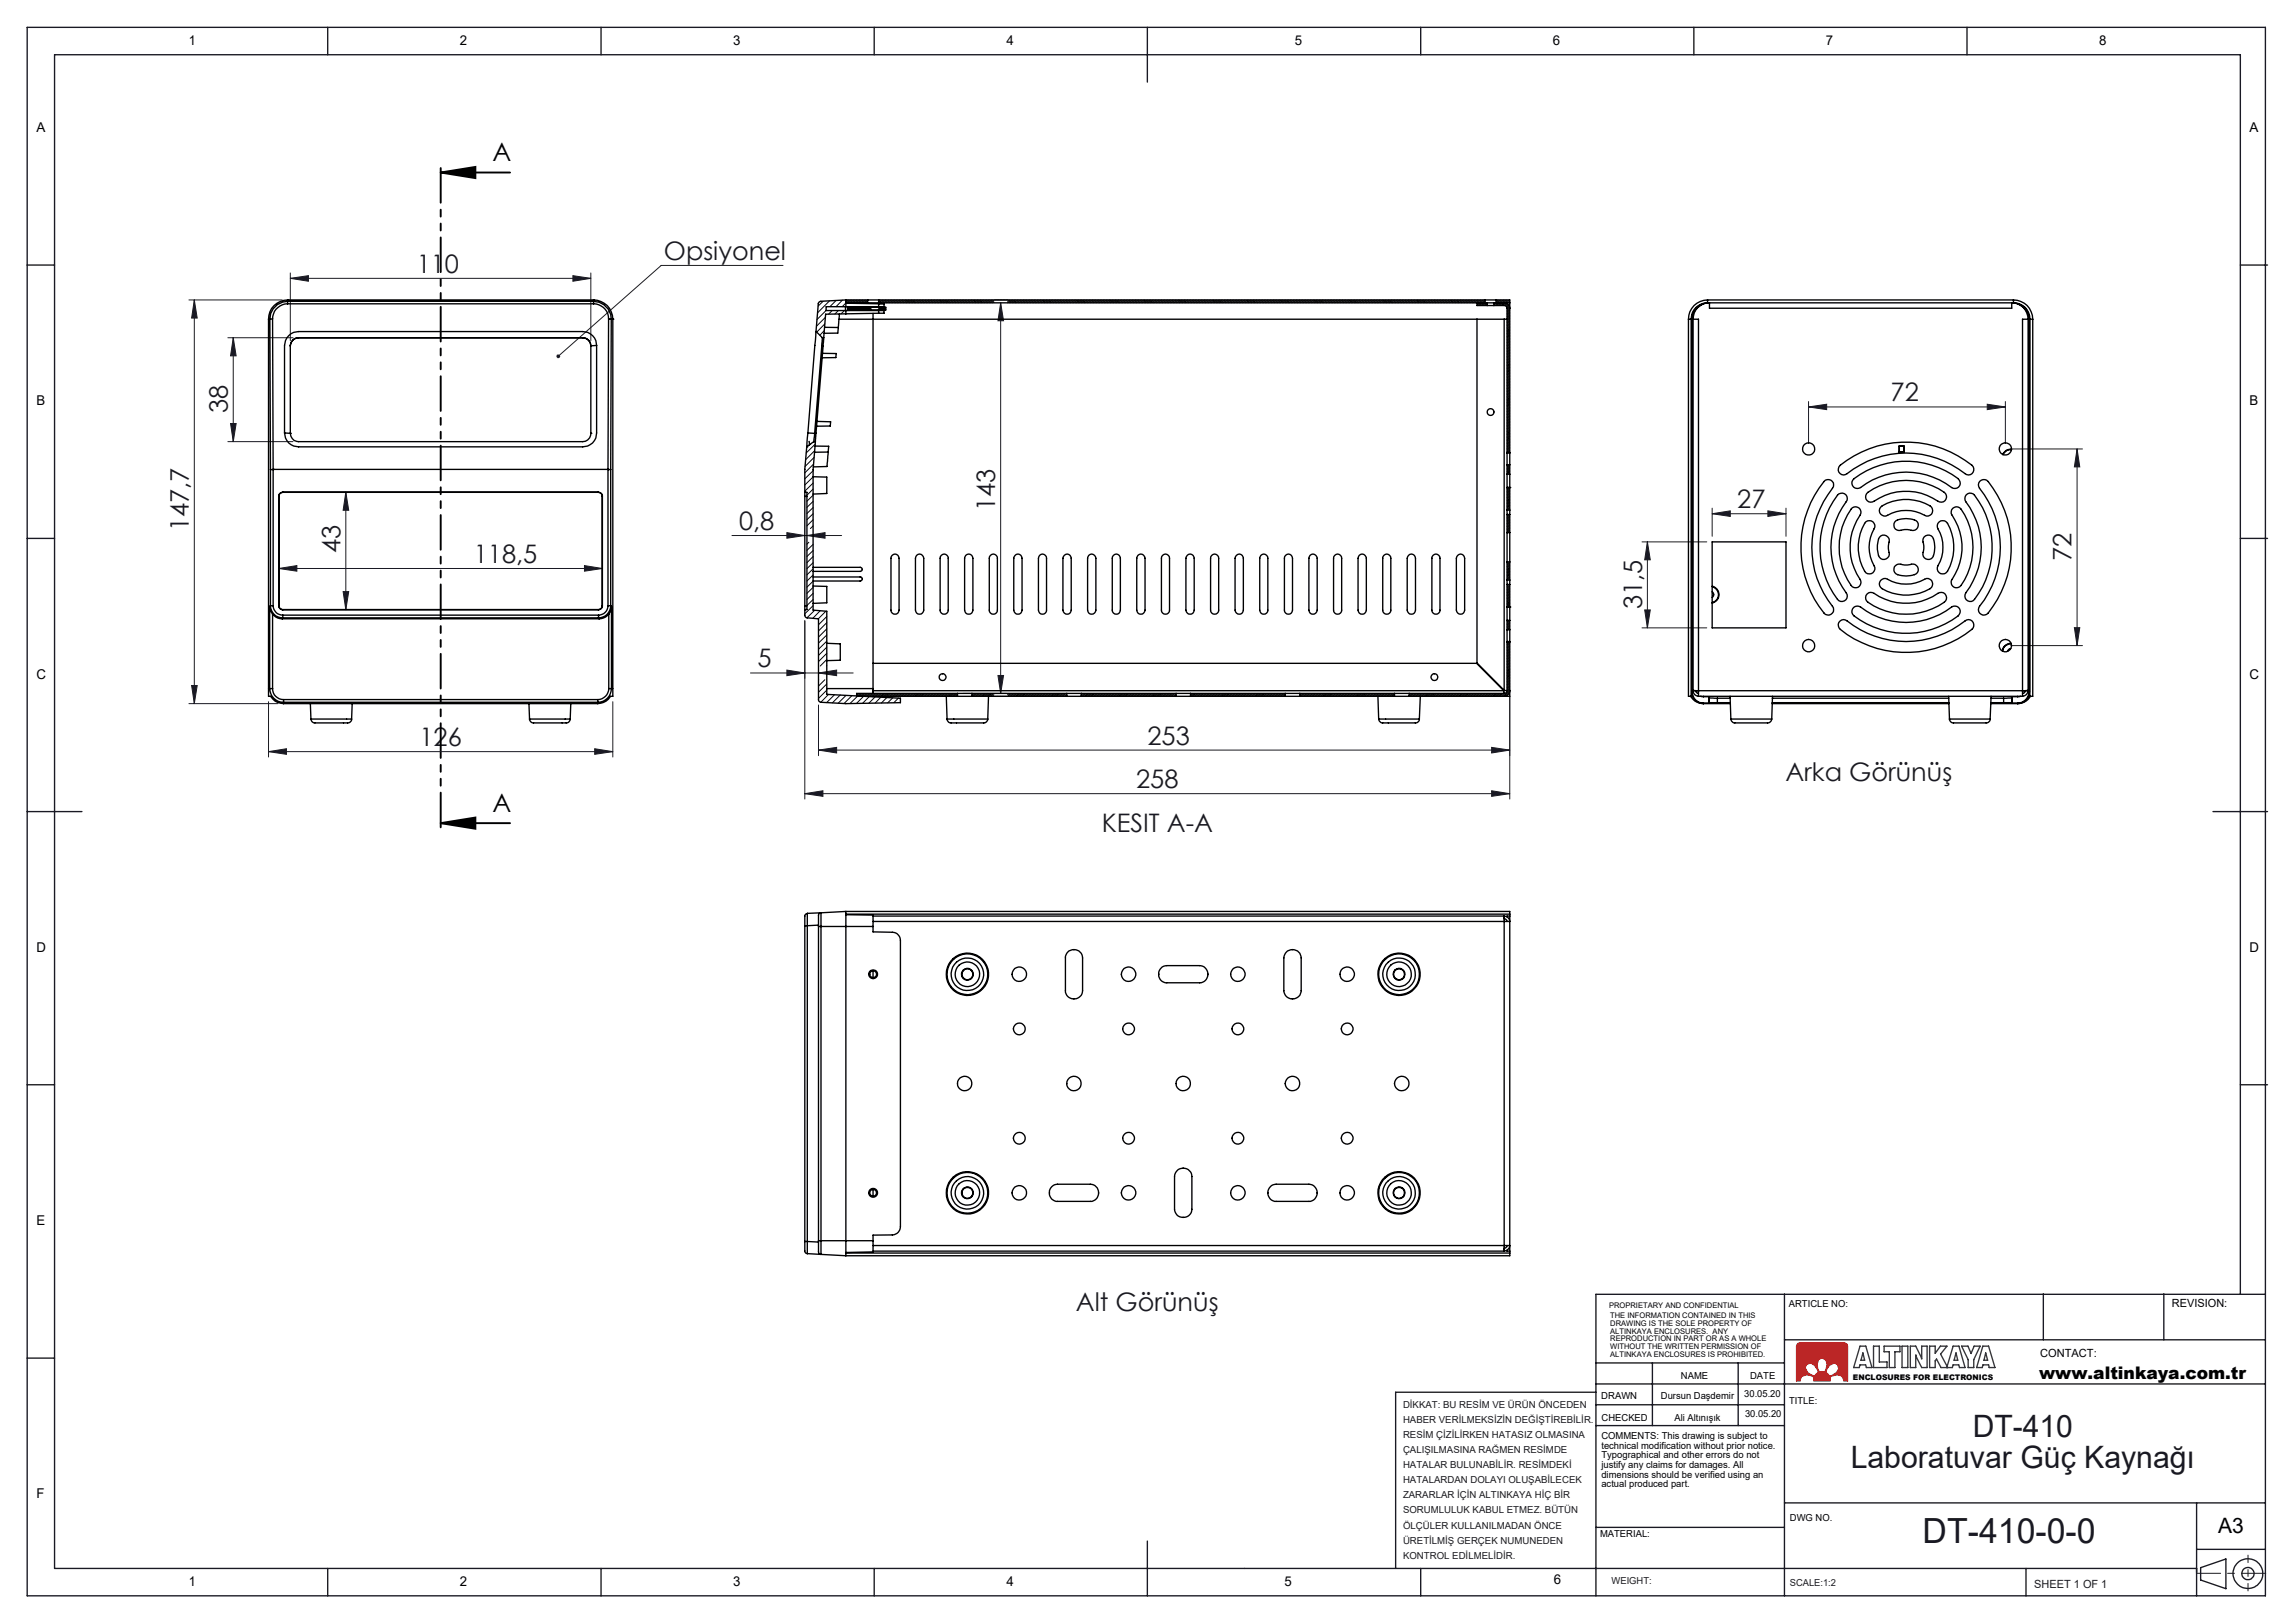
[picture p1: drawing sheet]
<svg xmlns="http://www.w3.org/2000/svg" width="420mm" height="297mm" viewBox="0 0 420 297" stroke-linecap="round" stroke-linejoin="round" font-family="sans-serif">
<defs><g id="words">
<text font-size="6.3" fill="#191924" x="351.9" y="282.4">DT-410-0-0</text>
<g font-size="5.6" fill="#191924">
<text x="361" y="262.9">DT-410</text>
<text x="338.7" y="268.6">Laboratuvar Güç Kaynağı</text>
</g>
<g font-size="4.7">
<text x="90.1" y="29.5">A</text>
<text x="90.1" y="148.5">A</text>
</g>
<g font-size="4.7" fill="#191924">
<text x="121.5" y="47.5">Opsiyonel</text>
<text x="76.3" y="49.9">110</text>
<text x="41.7" y="75.5" transform="rotate(-90 41.7 75.5)">38</text>
<text x="346" y="73.4">72</text>
<text x="182.1" y="93.5" transform="rotate(-90 182.1 93.5)">143</text>
<text x="317.9" y="93">27</text>
<text x="34.6" y="97.2" transform="rotate(-90 34.6 97.2)">147,7</text>
<text x="62.3" y="101.2" transform="rotate(-90 62.3 101.2)">43</text>
<text x="135.3" y="97">0,8</text>
<text x="86.7" y="103">118,5</text>
<text x="379.1" y="102.7" transform="rotate(-90 379.1 102.7)">72</text>
<text x="300.5" y="111.5" transform="rotate(-90 300.5 111.5)">31,5</text>
<text x="138.7" y="122.1">5</text>
<text x="76.8" y="136.5">126</text>
<text x="210" y="136.2">253</text>
<text x="326.7" y="142.9">Arka Görünüş</text>
<text x="207.9" y="144.2">258</text>
<text x="201.6" y="152.3">KESIT A-A</text>
<text x="196.9" y="240">Alt Görünüş</text>
</g>
<text font-size="3.9" x="405.9" y="280.6">A3</text>
<text font-size="3.2" x="373.2" y="252.4">www.altinkaya.com.tr</text>
<g font-size="2.5">
<text x="34.6" y="8.2">1</text>
<text x="84.2" y="8.2">2</text>
<text x="134.2" y="8.2">3</text>
<text x="184.2" y="8.2">4</text>
<text x="237" y="8.2">5</text>
<text x="284.2" y="8.2">6</text>
<text x="334.2" y="8.2">7</text>
<text x="384.2" y="8.2">8</text>
<text x="6.7" y="24.2">A</text>
<text x="411.7" y="24.2">A</text>
<text x="6.7" y="74.2">B</text>
<text x="411.7" y="74.2">B</text>
<text x="6.7" y="124.2">C</text>
<text x="411.7" y="124.2">C</text>
<text x="6.7" y="174.2">D</text>
<text x="411.7" y="174.2">D</text>
<text x="6.7" y="224.2">E</text>
<text x="6.7" y="274.2">F</text>
<text x="34.6" y="290.2">1</text>
<text x="84.2" y="290.2">2</text>
<text x="134.2" y="290.2">3</text>
<text x="184.2" y="290.2">4</text>
<text x="235.1" y="290.2">5</text>
<text x="284.3" y="289.9">6</text>
</g>
<g font-size="2.1">
<text x="397.5" y="239.2">REVISION:</text>
<text x="373.4" y="248.2">CONTACT:</text>
</g>
<text font-size="2.1" fill="#191924" x="372.3" y="290.6">SHEET 1 OF 1</text>
<g font-size="1.8">
<text x="327.4" y="239.2">ARTICLE NO:</text>
<text x="293" y="256">DRAWN</text>
<text x="304" y="256">Dursun Daşdemir</text>
<text x="307.6" y="252.3">NAME</text>
<text x="319.2" y="255.7">30.05.20</text>
<text x="320.3" y="252.3">DATE</text>
<text x="327.4" y="256.9">TITLE:</text>
<text x="293.1" y="263.3">COMMENTS: This drawing is subject to</text>
<text x="293.1" y="260.1">CHECKED</text>
<text x="306.4" y="260.1">Ali Altınışık</text>
<text x="319.4" y="259.4">30.05.20</text>
<text x="293.1" y="265.1">technical modification without prior notice.</text>
<text x="293.1" y="266.9">Typographical and other errors do not</text>
<text x="293.1" y="268.6">justify any claims for damages. All</text>
<text x="293.1" y="270.4">dimensions should be verified using an</text>
<text x="293.1" y="272.2">actual produced part.</text>
<text x="292.8" y="281.3">MATERIAL:</text>
<text x="327.6" y="278.3">DWG NO.</text>
</g>
<g font-size="1.8" fill="#191924">
<text x="256.8" y="257.6">DİKKAT: BU RESİM VE ÜRÜN ÖNCEDEN</text>
<text x="256.8" y="260.4">HABER VERİLMEKSİZİN DEĞİŞTİREBİLİR.</text>
<text x="256.8" y="263.1">RESİM ÇİZİLİRKEN HATASIZ OLMASINA</text>
<text x="256.8" y="265.9">ÇALIŞILMASINA RAĞMEN RESİMDE</text>
<text x="256.8" y="268.7">HATALAR BULUNABİLİR. RESİMDEKİ</text>
<text x="256.8" y="271.4">HATALARDAN DOLAYI OLUŞABİLECEK</text>
<text x="256.8" y="274.2">ZARARLAR İÇİN ALTINKAYA HİÇ BİR</text>
<text x="256.8" y="277">SORUMLULUK KABUL ETMEZ. BÜTÜN</text>
<text x="256.8" y="279.7">ÖLÇÜLER KULLANILMADAN ÖNCE</text>
<text x="256.8" y="282.5">ÜRETİLMİŞ GERÇEK NUMUNEDEN</text>
<text x="256.8" y="285.2">KONTROL EDİLMELİDİR.</text>
<text x="294.9" y="289.9">WEIGHT:</text>
<text x="327.6" y="290.3">SCALE:1:2</text>
</g>
<g font-size="1.4">
<text x="294.5" y="239.3">PROPRIETARY AND CONFIDENTIAL</text>
<text x="294.7" y="241.2">THE INFORMATION CONTAINED IN THIS</text>
<text x="294.7" y="242.6">DRAWING IS THE SOLE PROPERTY OF</text>
<text x="294.7" y="244">ALTINKAYA ENCLOSURES. ANY</text>
<text x="294.7" y="245.5">REPRODUCTION IN PART OR AS A WHOLE</text>
<text x="294.7" y="246.9">WITHOUT THE WRITTEN PERMISSION OF</text>
<text x="294.7" y="248.3">ALTINKAYA ENCLOSURES IS PROHIBITED.</text>
<text x="339.1" y="252.6">ENCLOSURES FOR ELECTRONICS</text>
</g>
</g></defs>
<path d="M329 245.8l.4-.1h8.1l.5 .2 .1 .4v6.4h-.7l-.4-.9-.7-.2-1.4 .4 .1 .7h-3.1l.1-.7-.6-.3-.8-.1-.9 .3-.2 .8h-.7v-6.4zM330.6 249.7l.8-.3 .7 .5 .6 1.2-.6 .7-1.3-.7-.4-.8zM332.8 248.8l.6-.3 .8 .4 .2 .8-.5 1.3h-.9l-.3-.6-.1-.7zM334.8 249.9l.9-.5 .5 .3 .3 .8-.4 .6-1.3 .7-.6-.7 .2-.6z" fill="none" stroke="#e13800" stroke-width=".18"/>
<g fill="none" stroke="#191924" stroke-width=".25">
<path d="M5 5h409.6v287h-409.6zM60 5v5M110 5v5M160 5v5M210 5v10M260 5v5M310 5v5M360 5v5M5 48.5h5M410 48.5h5M5 98.5h5M410 98.5h5"/>
<path d="M5 148.5h10M405 148.5h10M5 198.5h5M410 198.5h5M326.6 236.9v55.1M373.9 236.8v8.4M396 236.8v8.4M410 236.9v-226.9h-400v277h392M414.6 236.9h-122.5v55.1M5 248.5h5M292.1 254.8h-36.7v32.2M292.1 249.4h34.5"/>
<path d="M292.1 253.3h122.5M292.1 257.1h34.5M302.4 249.4v11.5M318.1 249.4v11.5M326.6 245.2h88M292.1 260.9h34.5M292.1 279.5h34.5M326.6 275h88M402 275v17M60 287v5M110 287v5M160 287v5"/>
<path d="M210 282v10M260 287v5M370.8 287v5M402 283.5h12.6"/>
</g>
<path d="M334.7 250a.98 .98 0 0 1 .9-.6 .98 .98 0 0 1 .8 .6h.1a1.68 1.68 0 0 1-1.7 1.7l-.3-.3a.51 .51 0 0 1-.1-.9zM330.6 249.7a1.15 1.15 0 0 1 1.8 .6l.1 .2a.56 .56 0 0 1 .2 .5 .56 .56 0 0 1-.4 .5 .53 .53 0 0 1-.4 .3 .53 .53 0 0 1-.5-.3 1.22 1.22 0 0 1-.8-1.8zM329 245.8l-.2 .4v6.5h.7v-.1a1.21 1.21 0 0 1 1.8-.9 .54 .54 0 0 1 .6 .6v.4h3.1v-.3a.46 .46 0 0 1 0-.5 .46 .46 0 0 1 .5-.1l1-.2a.89 .89 0 0 1 .9 1.1h.7v-6.4l-.2-.5-.2-.1h-8.5zM332.9 248.7a.97 .97 0 0 1 1.1 .1 .97 .97 0 0 1 .3 1.1l-.1 .6a.44 .44 0 0 1-.6 .5h-.2a.45 .45 0 0 1-.5 0 .45 .45 0 0 1-.2-.5l-.1-1.1z" fill-rule="evenodd" fill="#f00"/>
<path d="M80.6 31.6h12.7M80.6 31.6l6.4-1.1v2.1zM80.6 150.6h12.7M80.6 150.6l6.4-1v2.1z" fill="none" stroke="#000" stroke-width=".35"/>
<g fill="none" stroke="#191924" stroke-width=".25">
<path d="M402.7 286.9l4.7-1.6v5.4l-4.7-1.6z"/>
<circle cx="411.4" cy="288" r="2.72"/>
<circle cx="411.4" cy="288" r="1.13"/>
</g>
<path d="M340.4 246.3h1.1l1.1 4h-1l-.2-.5h-1l-.1 .5h-1.1zM340.9 247.6l.3 1.3h-.6zM342.9 246.3h1v2.9h1.4v1.1h-2.4zM344.8 246.3h2.9v1.1h-.9v2.9h-1v-2.9h-1zM348.1 246.3h1v4h-1zM350.6 247.9v2.4h-1v-4h1l1.1 2.4v-2.4h1v4h-1l-1.1-2.4M356.3 250.3l1.1-4h1.1l1.1 4h-1l-.1-.5h-1.1l-.1 .5h-2.1l-.8-1.6-.2 .3v1.3h-1.1v-4h1.1v1.3l.9-1.3h1.2l-1.2 1.5 1.3 2.5M358 247.6l.3 1.3h-.7zM359 246.3h1.2l.5 1.4 .6-1.4h1.1l-1.2 2.5v1.5h-1v-1.5zM362.9 246.3h1l1.2 4h-1.1l-.1-.5h-1l-.1 .5h-1.1zM363.4 247.6l.3 1.3h-.6z" fill="none" stroke="#373737" stroke-width=".25"/>
<g fill="none" stroke="#191924" stroke-width=".18">
<path d="M34.6 54.9h17M35.6 54.9l.5 3.3h-1zM35.6 54.9v73.9M53.1 50.9l3.3-.5v1.1zM53.1 49.9v12.4M53.1 50.9h55M104.8 50.4l3.3 .5-3.3 .6zM108.1 49.9v12.4M143.3 48.6h-22.3l-18.8 16.6M183.1 55.4l.6 3.3h-1.1zM183.1 55.4v71.5M41.7 61.8h11.9"/>
<path d="M42.2 77.5h1l-.5 3.3zM42.7 61.8l.5 3.3h-1zM42.7 61.8v19M331 74.5l3.3-.5v1zM331 73.5v7.6M331 74.5h36M363.7 74l3.3 .5-3.3 .5zM367 73.5v7.6M41.7 80.8h11.9M63.3 90.1l.5 3.3h-1zM63.3 90.1v21.5M133.9 98h20.1"/>
<path d="M144 97.5l3.3 .5-3.3 .5zM147.7 98l3.3-.5v1zM300.5 99.2h11.8M301.5 99.2l.5 3.2h-1zM301.5 99.2v15.7M313.3 94l3.4-.5v1zM313.3 93v5.1M313.3 94h13.5M323.5 93.5l3.3 .5-3.3 .5zM326.8 93v5.1M368 82.2h13.1M380.1 82.2v35.9"/>
<path d="M380.1 82.2l.5 3.2h-1zM51 104l3.3-.5v1zM51 104h59.2M62.8 108.3h1l-.5 3.3zM107 103.5l3.2 .5-3.2 .5zM147.3 113.6v32.6M300.5 114.9h11.8M301 111.6h1l-.5 3.3zM368 118.1h13.1M379.6 114.9h1l-.5 3.2zM34.6 128.8h16.3M35.1 125.4h1l-.5 3.4z"/>
<path d="M49.1 137.5l3.3-.5v1zM49.1 128.4v10.1M49.1 137.5h63M108.8 137l3.3 .5-3.3 .5zM112.1 128.4v10.1M137.3 123.2h18.8M144 122.6l3.3 .6-3.3 .4zM149.8 123.2l3.3-.6v1zM149.8 137.3l3.3-.5v1zM149.8 129v9.3M149.8 137.3h126.5M176.2 126.9h7.9"/>
<path d="M182.6 123.6h1.1l-.6 3.3zM273 136.8l3.3 .5-3.3 .5zM276.3 127.4v18.8M147.3 145.2l3.3-.5v1zM147.3 145.2h129M273 144.7l3.3 .5-3.3 .5z"/>
</g>
<path d="M80.7 29.5v123.1" fill="none" stroke="#000" stroke-width=".35" stroke-dasharray="6.3 1.3 1.3 1.3 1.3 1.3" stroke-dashoffset="-1.2"/>
<path d="M401.9 287.9h12.7" fill="none" stroke="#191924" stroke-width=".18" stroke-dasharray="15.2 1.3 1.3 1.3" stroke-dashoffset="10.8"/>
<path d="M411.4 284.6v6.5" fill="none" stroke="#191924" stroke-width=".18" stroke-dasharray="15.2 1.3 1.3 1.3" stroke-dashoffset="13.9"/>
<path d="M80.6 31.6l6.4-1.1v2.1zM80.6 150.6l6.4-1v2.1z" fill="#000"/>
<g fill="#191924">
<path d="M101.9 64.9a.35 .35 0 0 1 .5 0 .35 .35 0 0 1 0 .5 .35 .35 0 0 1-.5 0l.3-.2-.3 .2-.1-.2z"/>
<path d="M108.8 137l3.3 .5-3.3 .5zM49.1 137.5l3.3-.5v1z"/>
<path d="M147.7 98l3.3-.5v1zM144 97.5l3.3 .5-3.3 .5zM149.8 123.2l3.3-.6v1zM144 122.6l3.3 .6-3.3 .4zM273 136.8l3.3 .5-3.3 .5zM149.8 137.3l3.3-.5v1zM323.5 93.5l3.3 .5-3.3 .5zM313.3 94l3.4-.5v1z"/>
<path d="M331 74.5l3.3-.5v1zM363.7 74l3.3 .5-3.3 .5z"/>
<path d="M107 103.5l3.2 .5-3.2 .5zM51 104l3.3-.5v1z"/>
<path d="M182.6 123.6h1.1l-.6 3.3zM183.1 55.4l.6 3.3h-1.1z"/>
<path d="M62.8 108.3h1l-.5 3.3zM63.3 90.1l.5 3.3h-1z"/>
<path d="M42.7 61.8l.5 3.3h-1zM42.2 77.5h1l-.5 3.3zM35.6 54.9l.5 3.3h-1zM35.1 125.4h1l-.5 3.4zM380.1 82.2l.5 3.2h-1zM379.6 114.9h1l-.5 3.2zM301.5 99.2l.5 3.2h-1zM301 111.6h1l-.5 3.3z"/>
<path d="M147.3 145.2l3.3-.5v1zM273 144.7l3.3 .5-3.3 .5z"/>
<path d="M53.1 50.9l3.3-.5v1.1zM104.8 50.4l3.3 .5-3.3 .6z"/>
</g>
<g fill="none" stroke="#000" stroke-width=".25">
<path d="M49.1 58.4v69l.5 .1a2.61 2.61 0 0 0 2.3 1.3M49.1 58.4h.1M49.1 58.4h.3M49.4 58.4l.1 27.5M49.9 58.3l-.5 .1M49.9 58.3l.1 27.6M52.6 54.9a3.5 3.5 0 0 0-3.5 3.5M52.6 55.6a2.81 2.81 0 0 0-2.7 2.7M52.6 55.1a3.3 3.3 0 0 0-3.2 3.3M52.6 55.1v.5M52.6 54.9h.1M52.6 54.9h56"/>
<path d="M52.6 55.6h56M52.6 55.1h56M52.6 54.9v.2M108.6 54.9a3.5 3.5 0 0 1 3.5 3.5M108.6 55.6a2.75 2.75 0 0 1 2.8 2.7M108.6 55.1a3.3 3.3 0 0 1 3.3 3.3M108.6 55.1v.5M108.6 54.9h.1M108.6 54.9v.2M111.4 58.3l.5 .1M111.4 58.3l-.1 27.6M111.9 58.4l-.1 27.5"/>
<path d="M111.9 58.4h.2M112.1 58.4v69h-.3a2.77 2.77 0 0 1-2.4 1.4M112.1 58.4h.1M150.9 59.9h2.5M153.4 59.9l-.1 1.1h-2.5M153.5 58.4h121.8M153.6 57.5l-.2 2.4M154.7 56.1v.7M154.8 54.9l-4.6 .2-.3 .2-.1 .2-.5 5.2M154.8 54.9h4M154.8 55.4h4M154.8 54.9v1.2"/>
<path d="M154.8 56.8v.6M154.8 55.5l6 .1M158.8 54.9h2M158.8 55.4h2M158.8 54.9v.5M159.3 56.7h1.6M159.3 56.2h1.6M159.3 56.2h-4.2v.5h4.2M159.3 56.2v.5M159.8 57.4v69M160.8 56.1v.1M160.8 56.7v.1"/>
<path d="M160.8 55.6h1v.5h-1M160.8 56.8h1v.5h-1M160.8 54.9h111M160.8 54.9v.5M160.8 55.6v.5M160.8 56.8v.5M160.8 55.4h111.4M160.8 57.3l-9.7 .2-.4 4.3M160.8 56.1h-9.6v.7h9.6M160.9 56.2h1.2v.5h-1.2M160.9 56.2v.5M270.3 55.4v.5h1.9"/>
<path d="M270.3 58.4v62.9l5 5M271.8 54.9h2M271.8 54.9v.5M272.2 55.4h1.2M272.2 55.9h1.2M272.2 55.4v.5M273.4 55.9h1.9a.54 .54 0 0 1 .5 .5v26.4M273.4 55.4h2.9M273.4 55.4v.5M273.8 54.9h2.5v27.9M273.8 54.9v.5M275.3 55.4a1.02 1.02 0 0 1 1 1"/>
<path d="M275.3 58.4h.5M275.3 58.4v67.9M275.8 55.4v.1M309 58.4v69h.5v-69M309 58.4h.5M309.6 58.4h.1M309.6 58.4v68.2M309.7 58.4v68.2M309.8 58.4a2.95 2.95 0 0 1 3-3v1h55.4v-1a2.95 2.95 0 0 1 3 3M309.8 58.4h1v68M309.8 58.4v68M311.1 55.9l-.2 .2a2.88 2.88 0 0 0-1.2 2.3"/>
<path d="M311.8 55.6a2.91 2.91 0 0 0-2.2 2.8M312.5 54.9a3.5 3.5 0 0 0-3.5 3.5M312.5 55.4a2.95 2.95 0 0 0-3 3M312.5 54.9h56M312.5 55.4h56M312.5 54.9v.5M368.5 54.9a3.5 3.5 0 0 1 3.5 3.5M368.5 55.4a2.9 2.9 0 0 1 3 3M368.5 54.9v.5M369.2 55.6a2.91 2.91 0 0 1 2.2 2.8M369.9 55.9a2.75 2.75 0 0 1 1.4 2.5M371.2 58.4h-1.1v68"/>
<path d="M371.2 58.4v68M371.3 58.4h.1M371.3 58.4v68.2M371.4 58.4v68.2M371.5 58.4v69h.5v-69M371.5 58.4h.5M52.1 79.2l1 .1M53.1 79.3a1.55 1.55 0 0 0 1.5 1.5h52a1.48 1.48 0 0 0 1.5-1.5M53.1 79.3h.1M53.1 63.3v16M54.6 61.8a1.51 1.51 0 0 0-1.5 1.5M54.6 61.8a1.57 1.57 0 0 0-1.5 1.5"/>
<path d="M54.6 61.8h52M106.6 61.8a1.45 1.45 0 0 1 1.5 1.5M106.6 61.8a1.57 1.57 0 0 1 1.5 1.5M108.1 79.3h.1M108.1 63.3v16M109.2 63.2v16a2.47 2.47 0 0 1-2.6 2.6h-52a2.53 2.53 0 0 1-2.5-2.6M109.2 63.2a2.53 2.53 0 0 0-2.6-2.5h-52a2.59 2.59 0 0 0-2.5 2.5v16M109.2 63.2l-1.1 .1M147.8 79.2l-.2 2.6M147.8 79.2l1.3 .1M149.1 79.3h.1M149.1 79.3l-.2 1.5"/>
<path d="M149.1 79.3h.2M149.3 60.7h.1M149.3 60.7l1.2 1.1M149.3 60.7l-1.5 18.5M149.3 79.3l-.1 1.5M149.5 77.1l2.5 .1-.1 .8h-2.5M150.4 63.3l-1.3 16M150.4 63.3h.2M150.5 61.8h.1M150.5 61.8l-.1 1.5M150.5 61.8h.2M150.5 64.7h2.5v.7l-2.5 .1"/>
<path d="M150.6 63.3l-1.3 16M150.7 61.8l-.1 1.5M49.5 85.9v24.9M50 85.9h-.5M50 85.9h.1M50 85.9v24.9M50 85.9h61.3M51 90.8h.1M51 90.8v20M51.8 90.1a.72 .72 0 0 0-.8 .7M51.8 90.1a.78 .78 0 0 0-.8 .7M51.8 90.1h.1"/>
<path d="M51.8 90.1h57.7M109.5 90.1a.72 .72 0 0 1 .7 .7M109.5 90.1a.78 .78 0 0 1 .7 .7M109.5 90.1h.1M110.2 90.8v20M110.2 90.8h.1M111.3 85.9h.5M111.3 85.9h.1M111.3 85.9v24.9M111.8 85.9v24.9M147.3 90.1v.7M147.3 90.8h.4"/>
<path d="M147.3 90.8v20M147.3 90.1h.4v21.4l-.4 .1M147.6 81.8h.1M147.6 81.8l-.3 4.1v4.2M148.1 80.8v.6M148.8 87.2l2.5 .1v3l-2.5 .1M148.9 80.8l-1.3 1M148.9 80.8h.3M149.2 81.6l2.5 .1-.1 1M149.2 80.8l-.4 5.2v25.7l2.5 .2v15.2l13.5 .7v.8l-10 .2-4.6-.3-.3-.1-.1-.3v-14.9l-2.3-.2-.2-.3v-1.1M151.6 82.7l-.3 2.7h-2.5M151.6 82.7l-2.6 .1"/>
<path d="M275.8 82.8v.1M275.8 82.9v2.2M275.8 93.3v.9M275.8 89.2h.1M275.8 86.8v2.4M275.8 97.5v5.3M275.8 82.9h.5M275.8 82.8h.5M275.8 85.1v1.7M275.8 89.2v4.1M275.8 94.2v3.3M275.8 86.8h.5"/>
<path d="M275.8 85.1h.5M275.8 93.3h.5M275.8 94.2h.5M275.8 89.2h.5M275.8 97.5h.5M276.3 82.8v.1M276.3 82.9v2.2M276.3 93.3v.9M276.3 89.2h.1M276.3 86.8v2.4M276.3 97.5v5.3M276.3 85.1v1.7"/>
<path d="M276.3 89.2v4.1M276.3 94.2v3.3M313.3 99.2h13.5v15.7h-13.5zM333.8 88.1a.99 .99 0 0 1 1.4-.1 .99 .99 0 0 1 .2 1.4 17.4 17.4 0 0 0 .1 21.8 1 1 0 0 1-.4 1.2 1 1 0 0 1-1.3-.2 19.3 19.3 0 0 1 0-24.1zM336.3 90.6a.99 .99 0 0 1 1.4-.2 .99 .99 0 0 1 .2 1.4 14 14 0 0 0 .1 17 1 1 0 0 1-.5 1.2 1 1 0 0 1-1.2-.3 15.8 15.8 0 0 1 0-19.1zM336.8 85.1a19.1 19.1 0 0 1 24.3 .3 .99 .99 0 0 1-.2 1.3 .99 .99 0 0 1-1.3 0 17.5 17.5 0 0 0-21.9 .2 .99 .99 0 0 1-1.2-.5 .99 .99 0 0 1 .3-1.3zM339 92.9a1 1 0 0 1 1.3 .1 1 1 0 0 1 .1 1.3 10.6 10.6 0 0 0 .1 12 .98 .98 0 0 1-.5 1.2 .98 .98 0 0 1-1.2-.4 12.2 12.2 0 0 1 .2-14.2zM339.3 87.6a15.6 15.6 0 0 1 19.3 .3 .99 .99 0 0 1-.2 1.2 .99 .99 0 0 1-1.2 .1 13.9 13.9 0 0 0-17 .2 1 1 0 0 1-1.2-.6 1 1 0 0 1 .3-1.2zM341.5 95.5a1 1 0 0 1 1.3 0 1 1 0 0 1 .2 1.3 6.9 6.9 0 0 0 .1 7.1 1.01 1.01 0 0 1-.6 1.1 1.01 1.01 0 0 1-1.3-.5 8.6 8.6 0 0 1 .3-9zM341.8 90.1a12.1 12.1 0 0 1 14.3 .2 1 1 0 0 1-.2 1.3 1 1 0 0 1-1.3 .1 10.5 10.5 0 0 0-11.9 .2 .98 .98 0 0 1-1.2-.6 .98 .98 0 0 1 .3-1.2zM344 98.3a1.02 1.02 0 0 1 1.3-.2 1.02 1.02 0 0 1 .4 1.3l-.1 1.2a1.06 1.06 0 0 1-.3 1.6 1.06 1.06 0 0 1-1.5-.5 4.9 4.9 0 0 1 .2-3.4zM344.2 92.8a8.3 8.3 0 0 1 9.3 0 .99 .99 0 0 1 0 1.3 .99 .99 0 0 1-1.3 .2 7.1 7.1 0 0 0-7.1 .1 1 1 0 0 1-1-.4 1 1 0 0 1 .1-1.2z"/>
<path d="M346.7 95.5a3.8 3.8 0 0 1 3.3-.5 1.03 1.03 0 0 1 1 1.3 1.03 1.03 0 0 1-1.5 .7l-1.2-.1a1.09 1.09 0 0 1-1.3 0 1.09 1.09 0 0 1-.3-1.4zM347.6 81.6l.8 .1M347.6 81.6h.8M347.6 81.6v1.2M347.6 82.8h.8M348.4 81.7v1M348.4 82.7v.1M348.4 82.7l-.8 .1M348.4 81.6v.1M348.4 81.6v1.2M352.1 98.2a1.04 1.04 0 0 1 1.2-.2 1.04 1.04 0 0 1 .6 1 5 5 0 0 1-.2 3 1.02 1.02 0 0 1-1.4 .2 1.02 1.02 0 0 1-.3-1.3v-1.5a1.13 1.13 0 0 1 .1-1.2zM354.9 95.5a1.04 1.04 0 0 1 1.5 .3 8.7 8.7 0 0 1-.2 9 1.01 1.01 0 0 1-1.3 0 1.01 1.01 0 0 1-.3-1.3 7 7 0 0 0-.1-7.1l.1-.6z"/>
<path d="M357.4 93a.99 .99 0 0 1 1.5 .2 12.1 12.1 0 0 1-.3 14.2 .99 .99 0 0 1-1.2-.1 .99 .99 0 0 1-.1-1.3 10.5 10.5 0 0 0-.2-12l.1-.7zM359.8 90.6a.98 .98 0 0 1 1.6 0 15.6 15.6 0 0 1-.3 19.3 1 1 0 0 1-1.3-.1 1 1 0 0 1 0-1.3 13.8 13.8 0 0 0-.2-17l.1-.7zM362.3 88.1a1.04 1.04 0 0 1 1.6 0 19.1 19.1 0 0 1-.3 24.3 1.01 1.01 0 0 1-1.3-.2 1.01 1.01 0 0 1 0-1.3 17.4 17.4 0 0 0-.2-21.8v-.4zM368.1 82.3a1.45 1.45 0 0 0-1.5 .9M368.1 82.2a1.59 1.59 0 0 0-1.6 1M49.4 111.1l.5 1.3M49.4 111.1v14.9M49.5 110.8h.5M49.5 110.8a2.23 2.23 0 0 0 2.3 2.3M49.5 110.8l-.1 .3M49.9 112.4a2.22 2.22 0 0 0 1.7 .8M49.9 112.4v13.6"/>
<path d="M50 110.8a1.75 1.75 0 0 0 1.8 1.8M51 110.8a.72 .72 0 0 0 .8 .8M51 110.8h.1M51 110.8a.72 .72 0 0 0 .8 .7M51.6 113.2h58M51.8 112.6v.5M51.8 111.5v.1M51.8 112.6h57.7M51.8 113.1h57.7M51.8 111.5h57.7M51.8 111.6h57.7M51.8 113.1l-.2 .1"/>
<path d="M109.5 111.5v.1M109.5 112.6v.5M109.5 113.1l.1 .1M110.2 110.8a.72 .72 0 0 1-.7 .7M110.2 110.8h.1M110.2 110.8a.72 .72 0 0 1-.7 .8M111.3 110.8h.5M111.3 110.8a1.75 1.75 0 0 1-1.8 1.8M111.4 112.4a2.22 2.22 0 0 1-1.8 .8M111.4 112.4v13.6M111.8 110.8a2.23 2.23 0 0 1-2.3 2.3M111.8 110.8l.1 .3"/>
<path d="M111.9 111.1l-.2 .9-.3 .4M111.9 111.1v14.9M147.3 110.8v.8M147.3 110.8h.4M148.8 107.2l2.5 .1v3l-2.5 .1M148.8 105.6h8.6a.37 .37 0 0 1 .4 .4 .37 .37 0 0 1-.4 .3h-8.6M148.8 103.8h8.6a.37 .37 0 0 1 .4 .4 .37 .37 0 0 1-.4 .4h-8.6M151.3 117.7l2.5 .1v3l-2.5 .1M163.3 101.6a.74 .74 0 0 1 .8-.1 .74 .74 0 0 1 .4 .7v9.5a.74 .74 0 0 1-.7 .7 .74 .74 0 0 1-.7-.7v-9.5zM167.7 101.6a.76 .76 0 0 1 .9-.2 .76 .76 0 0 1 .5 .8v9.5a.76 .76 0 0 1-.8 .7 .76 .76 0 0 1-.8-.7v-9.5zM172.3 101.6a.74 .74 0 0 1 .8-.1 .74 .74 0 0 1 .4 .7v9.5a.74 .74 0 0 1-.7 .7 .74 .74 0 0 1-.8-.7v-9.5zM176.7 101.6a.76 .76 0 0 1 .9-.2 .76 .76 0 0 1 .4 .8v9.5a.76 .76 0 0 1-.7 .7 .76 .76 0 0 1-.8-.7v-9.5z"/>
<path d="M181.3 101.6a.74 .74 0 0 1 .8-.1 .74 .74 0 0 1 .4 .7v9.5a.74 .74 0 0 1-.7 .7 .74 .74 0 0 1-.8-.7v-9.5zM185.8 101.6a.74 .74 0 0 1 .8-.1 .74 .74 0 0 1 .4 .7v9.5a.76 .76 0 0 1-.7 .7 .76 .76 0 0 1-.8-.7v-9.5zM190.3 101.6a.74 .74 0 0 1 .8-.1 .74 .74 0 0 1 .4 .7v9.5a.74 .74 0 0 1-.7 .7 .74 .74 0 0 1-.8-.7v-9.5zM194.8 101.6a.74 .74 0 0 1 .8-.1 .74 .74 0 0 1 .4 .7v9.5a.76 .76 0 0 1-.7 .7 .76 .76 0 0 1-.8-.7v-9.5zM199.2 101.6a.76 .76 0 0 1 .9-.1 .76 .76 0 0 1 .5 .7v9.5a.76 .76 0 0 1-.8 .7 .76 .76 0 0 1-.8-.7v-9.5zM203.8 101.6a.74 .74 0 0 1 .8-.1 .74 .74 0 0 1 .4 .7v9.5a.74 .74 0 0 1-.7 .7 .74 .74 0 0 1-.7-.7v-9.5zM208.2 101.6a.76 .76 0 0 1 .9-.2 .76 .76 0 0 1 .5 .8v9.5a.76 .76 0 0 1-.8 .7 .76 .76 0 0 1-.8-.7v-9.5zM212.8 101.6a.74 .74 0 0 1 .8-.1 .74 .74 0 0 1 .4 .7v9.5a.74 .74 0 0 1-.7 .7 .74 .74 0 0 1-.8-.7v-9.5zM217.3 101.6a.74 .74 0 0 1 .8-.1 .74 .74 0 0 1 .4 .7v9.5a.76 .76 0 0 1-.7 .7 .76 .76 0 0 1-.8-.7v-9.5zM221.8 101.6a.74 .74 0 0 1 .8-.1 .74 .74 0 0 1 .4 .7v9.5a.74 .74 0 0 1-.7 .7 .74 .74 0 0 1-.8-.7v-9.5zM226.3 101.6a.74 .74 0 0 1 .8-.1 .74 .74 0 0 1 .4 .7v9.5a.76 .76 0 0 1-.7 .7 .76 .76 0 0 1-.8-.7v-9.5zM230.8 101.6a.74 .74 0 0 1 .8-.1 .74 .74 0 0 1 .4 .7v9.5a.74 .74 0 0 1-.7 .7 .74 .74 0 0 1-.8-.7v-9.5z"/>
<path d="M235.3 101.6a.74 .74 0 0 1 .8-.1 .74 .74 0 0 1 .4 .7v9.5a.74 .74 0 0 1-.7 .7 .74 .74 0 0 1-.7-.7v-9.5zM239.7 101.6a.76 .76 0 0 1 .9-.1 .76 .76 0 0 1 .5 .7v9.5a.76 .76 0 0 1-.8 .7 .76 .76 0 0 1-.8-.7v-9.5zM244.3 101.6a.74 .74 0 0 1 .8-.1 .74 .74 0 0 1 .4 .7v9.5a.74 .74 0 0 1-.7 .7 .74 .74 0 0 1-.7-.7v-9.5zM248.7 101.6a.76 .76 0 0 1 .9-.2 .76 .76 0 0 1 .4 .8v9.5a.76 .76 0 0 1-.7 .7 .76 .76 0 0 1-.8-.7v-9.5zM253.3 101.6a.74 .74 0 0 1 .8-.1 .74 .74 0 0 1 .4 .7v9.5a.74 .74 0 0 1-.7 .7 .74 .74 0 0 1-.8-.7v-9.5zM257.8 101.6a.74 .74 0 0 1 .8-.1 .74 .74 0 0 1 .4 .7v9.5a.76 .76 0 0 1-.7 .7 .76 .76 0 0 1-.8-.7v-9.5zM262.3 101.6a.74 .74 0 0 1 .8-.1 .74 .74 0 0 1 .4 .7v9.5a.74 .74 0 0 1-.7 .7 .74 .74 0 0 1-.8-.7v-9.5zM266.8 101.6a.74 .74 0 0 1 .8-.1 .74 .74 0 0 1 .4 .7v9.5a.76 .76 0 0 1-.7 .7 .76 .76 0 0 1-.8-.7v-9.5zM275.8 117.4v.1M275.8 115.2v2.2M275.8 106.1v.9M275.8 111.1h.1"/>
<path d="M275.8 111.1v2.4M275.8 117.4h.5M275.8 102.8v3.3M275.8 107v4.1M275.8 113.5v1.7M275.8 117.5v8.9M275.8 113.5h.5M275.8 117.5h.5M275.8 115.2h.5M275.8 106.1h.5M275.8 102.8h.5M275.8 107h.5"/>
<path d="M275.8 111.1h.5M276.3 117.4v.1M276.3 115.2v2.2M276.3 106.1v.9M276.3 111.1h.1M276.3 111.1v2.4M276.3 117.5v9.9h-18.4M276.3 102.8v3.3M276.3 107v4.1M276.3 113.5v1.7M313.3 108.3a.6 .6 0 0 1 0 1M313.3 107.3a1.5 1.5 0 0 1 1.2 1.5 1.5 1.5 0 0 1-1.2 1.5"/>
<path d="M313.3 107.3a1.59 1.59 0 0 1 1.3 1.5 1.59 1.59 0 0 1-1.3 1.6M336.8 113.6a.94 .94 0 0 1 1.2 0 17.4 17.4 0 0 0 21.9-.2 1 1 0 0 1 1.2 .5 1 1 0 0 1-.2 1.3 19.1 19.1 0 0 1-24.3-.3 .96 .96 0 0 1 .2-1.3zM339.2 111.2a1.06 1.06 0 0 1 1.3-.1 13.8 13.8 0 0 0 16.9-.2 1.01 1.01 0 0 1 1.2 .5 1.01 1.01 0 0 1-.2 1.3 15.6 15.6 0 0 1-19.3-.3 1.02 1.02 0 0 1 .1-1.2zM341.7 108.7a.99 .99 0 0 1 1.3-.1 10.5 10.5 0 0 0 12-.2 .99 .99 0 0 1 1.1 .6 .99 .99 0 0 1-.3 1.2 12.1 12.1 0 0 1-14.2-.2 1 1 0 0 1 .1-1.3zM344.2 106.2a.96 .96 0 0 1 1.2-.2 7.1 7.1 0 0 0 7.1-.1 1.02 1.02 0 0 1 1.1 .6 1.02 1.02 0 0 1-.4 1.2 8.5 8.5 0 0 1-9-.2 .94 .94 0 0 1 0-1.3zM346.9 103.5a2.54 2.54 0 0 1 1.9-.1h.5a1.11 1.11 0 0 1 1.4 0 1.11 1.11 0 0 1 .2 1.4 3.8 3.8 0 0 1-3.2 .5 1.04 1.04 0 0 1-1-.7 1.04 1.04 0 0 1 .2-1.1zM368 118.7l-.4 .2-.2 .3M368 117.7a1.61 1.61 0 0 0-1.6 1.4M368.1 117.8a1.45 1.45 0 0 0-1.6 1.4M49.1 126h.3M49.4 126h.5M49.4 126a2.53 2.53 0 0 0 2.5 2.5"/>
<path d="M49.9 126a1.99 1.99 0 0 0 2 2M51.9 128v.5M51.9 128h57.5M51.9 128.5h57.5M51.9 128.8h57.5M51.9 128.5v.3M56.8 128.8l.1 2.8M56.9 131.6a.94 .94 0 0 0 1.3 .7h5a.84 .84 0 0 0 1.1-.7M56.9 131.6h7.4M64.5 128.8l-.2 2.8M96.8 128.8l.1 2.8M96.9 131.6a.94 .94 0 0 0 1.3 .7h5a.85 .85 0 0 0 1.2-.7"/>
<path d="M96.9 131.6h7.5M104.5 128.8l-.1 2.8M109.4 128v.5M109.4 128.5v.3M111.4 126a2.05 2.05 0 0 1-2 2M111.4 126h.5M111.9 126a2.53 2.53 0 0 1-2.5 2.5M111.9 126h.2M151.3 126h8.5v.9v-.5M159.8 127.4v.1M159.8 126.4h115.4M159.8 121.4h110.4l5 5"/>
<path d="M173.2 127.4l.1 4.2M173.3 131.6a.79 .79 0 0 0 1.1 .7h5.1a.89 .89 0 0 0 1.3-.7M173.3 131.6h7.5M175.2 126.9h2.7M175.2 127.4h2.7M175.2 126.9h-18.4v.5h18.4M175.2 126.9v.5M177.9 127.4h17.3M177.9 126.9h17.3M177.9 126.9v.5M180.9 127.4l-.1 4.2M195.2 126.9h2.7"/>
<path d="M195.2 127.4h2.7M195.2 126.9v.5M197.9 127.4h17.3M197.9 126.9h17.3M197.9 126.9v.5M215.2 126.9h2.7M215.2 127.4h2.7M215.2 126.9v.5M217.9 127.4h17.3M217.9 126.9h17.3M217.9 126.9v.5M235.2 126.9h2.7"/>
<path d="M235.2 127.4h2.7M235.2 126.9v.5M237.9 127.4h17.3M237.9 126.9v.5M237.9 126.9h17.3M252.2 127.4l.1 4.2M252.3 131.6a.82 .82 0 0 0 1.1 .7h5.1a.89 .89 0 0 0 1.3-.7M252.3 131.6h7.5M255.2 126.9h2.7M255.2 127.4h2.7M255.2 126.9v.5M257.9 126.9v.5"/>
<path d="M257.9 126.9h17.4M259.9 127.4l-.1 4.2M275.2 126.4l.1 .5M275.3 126.3l.5 .1M275.8 126.4a.54 .54 0 0 1-.5 .5M276.3 126.4a1.09 1.09 0 0 1-1 1M309.4 127.4l.1 .1a2.61 2.61 0 0 0 2.2 1.3M309.6 126.6a2.17 2.17 0 0 0 2.1 2.2M309.6 126.6h.1M309.7 126.6a2.05 2.05 0 0 0 2 2.1M309.8 126.3l1 .1M309.8 126.4a1.02 1.02 0 0 0 1 1"/>
<path d="M309.8 126.4h.5a.48 .48 0 0 0 .5 .5M310.8 126.4v.1M310.8 126.4v1M310.8 127.4h59.3M310.8 126.4h59.3M311.2 127.4l.5 .1M311.7 128.8h5M311.7 127.5h1M311.7 128.7h1M311.7 127.4v.1M311.7 128.7v.1M312.7 127.5l.1 .2"/>
<path d="M312.7 127.5v1.2M312.8 127.7l1.5 .1M312.8 128.6l-.1 .1M312.8 127.7v.9M314.3 128.6h-1.5M314.3 127.8h2.3M314.3 128.6h2.4M314.3 127.8v.8M316.6 127.4l.2 4.2M316.8 131.6a.94 .94 0 0 0 1.3 .7h5a.88 .88 0 0 0 1.1-.7M316.8 131.6h7.4M324.3 128.8h32.4"/>
<path d="M324.3 128.6h32.4M324.3 127.8h32.3M324.4 127.4l-.2 4.2M356.6 127.4l.2 4.2M356.8 131.6a.94 .94 0 0 0 1.3 .7h5a.84 .84 0 0 0 1.1-.7M356.8 131.6h7.4M364.3 128.8h5M364.3 128.6h2.4M364.3 127.8h2.4M364.4 127.4l-.2 4.2M366.7 128.6l1.5 .1M366.7 127.8v.8"/>
<path d="M368.2 127.5v.2l-1.5 .1M368.2 127.5h1.1M368.2 128.7h1.1M368.2 127.5v1.2M369.3 127.4v.1M369.3 128.7v.1M369.8 127.4l-.5 .1M370.1 126.4v1M370.2 126.4l-.1 .1M371.2 126.3l-1.1 .1M371.2 126.4a1.09 1.09 0 0 1-1.1 1M371.2 126.4h-.6a.48 .48 0 0 1-.5 .5"/>
<path d="M371.3 126.6a2.05 2.05 0 0 1-2 2.1M371.3 126.6h.1M371.4 126.6a2.17 2.17 0 0 1-2.1 2.2M371.6 127.4l-.1 .1a2.61 2.61 0 0 1-2.2 1.3M147.3 169.4h.4M147.3 169.4v57.8M147.7 169.4v57.8M147.8 167.1l-.1 2.3M147.8 167.1l-.3 .1-.2 .4v1.8M149.8 169.5h.4M149.8 169.5v57.5M149.8 169.3l-2.1 .1"/>
<path d="M150.2 167v2.5M150.2 167l-.2 .1-.2 .3v2.1M150.2 169.5v57.5M150.2 169.5h9.6M150.2 167l-2.4 .1M154.8 166.8v63M154.8 167.4l5 .1v2M154.8 166.8h121.5v.5M154.8 167.3h121.5M154.8 166.8l-4.6 .2M159.8 169.5v1l3.5 .1a1.51 1.51 0 0 1 1.5 1.5v52.4a1.51 1.51 0 0 1-1.5 1.5h-3.5v1M159.8 177.7v1.2"/>
<path d="M159.8 167.6h115.5M159.8 168.6h115.5M195.4 174.2a1.59 1.59 0 0 1 1.7-.3 1.59 1.59 0 0 1 1 1.4v6a1.57 1.57 0 0 1-1.5 1.5 1.57 1.57 0 0 1-1.6-1.5v-6.3zM212.5 177.2l.5-.4 .5-.1h6a1.57 1.57 0 0 1 1.6 1.6 1.57 1.57 0 0 1-1.6 1.5h-6a1.57 1.57 0 0 1-1.4-1 1.57 1.57 0 0 1 .4-1.6zM235.4 174.2a1.59 1.59 0 0 1 1.7-.3 1.59 1.59 0 0 1 1 1.4v6a1.59 1.59 0 0 1-1.6 1.5 1.59 1.59 0 0 1-1.5-1.5v-6l.1-.6zM275.2 167.6l.1 1M275.3 167.6a.81 .81 0 0 1 .9 1h-.9M275.3 167.6v.5a.54 .54 0 0 1 .5 .5M275.3 168.6v59.3M276.3 167.3v.3M276.3 167.6v61.3M276.3 167.6h-.5v.2"/>
<path d="M159.8 217.7v1.2M192.5 217.2l.5-.4 .5-.1h6a1.57 1.57 0 0 1 1.5 1.6 1.57 1.57 0 0 1-1.5 1.5h-6a1.57 1.57 0 0 1-1.4-.9 1.57 1.57 0 0 1 .4-1.7zM215.6 214a1.6 1.6 0 0 1 2.5 1.3v6a1.59 1.59 0 0 1-1.6 1.5 1.59 1.59 0 0 1-1.6-1.5v-6l.2-.6zM232.7 217l.8-.3h6a1.57 1.57 0 0 1 1.6 1.6 1.57 1.57 0 0 1-1.6 1.5h-6a1.59 1.59 0 0 1-1.4-1.1 1.59 1.59 0 0 1 .6-1.7zM147.3 227.2h.4M147.3 227.2v1.7a.48 .48 0 0 0 .5 .5M147.7 227.2l.1 2.2M147.7 227.2l2.1 .1M147.8 229.4l7 .4M149.8 227v2.1l.4 .4v-2.5M149.8 227h.4M150.2 227h9.6"/>
<path d="M154.8 229.3h121.5M159.8 227v2.1l-5 .1M159.8 228.9h115.5M159.8 227.9h115.5M275.3 227.9h1a.91 .91 0 0 1-1 1M275.3 227.9l-.1 1M275.8 227.9a.54 .54 0 0 1-.5 .5v.5M275.8 228.8v.1h.5M276.3 228.9v.4M276.3 229.3v.5h-121.5"/>
<circle cx="272.8" cy="75.4" r=".62"/>
<circle cx="331" cy="82.2" r="1.13"/>
<circle cx="367" cy="82.2" r="1.13"/>
<circle cx="331" cy="118.1" r="1.13"/>
<circle cx="367" cy="118.1" r="1.13"/>
<circle cx="172.5" cy="123.9" r=".62"/>
<circle cx="262.5" cy="123.9" r=".62"/>
<circle cx="159.8" cy="178.3" r=".8"/>
<circle cx="159.8" cy="178.3" r=".62"/>
<circle cx="177" cy="178.3" r="2.25"/>
<circle cx="177" cy="178.3" r="1.08"/>
<circle cx="177" cy="178.3" r="2.98"/>
<circle cx="177" cy="178.3" r="3.9"/>
<circle cx="177" cy="178.3" r="1"/>
<circle cx="177" cy="178.3" r="3.7"/>
<circle cx="186.5" cy="178.3" r="1.32"/>
<circle cx="206.5" cy="178.3" r="1.32"/>
<circle cx="226.5" cy="178.3" r="1.32"/>
<circle cx="246.5" cy="178.3" r="1.32"/>
<circle cx="256" cy="178.3" r="2.25"/>
<circle cx="256" cy="178.3" r="1.08"/>
<circle cx="256" cy="178.3" r="1"/>
<circle cx="256" cy="178.3" r="2.97"/>
<circle cx="256" cy="178.3" r="3.9"/>
<circle cx="256" cy="178.3" r="3.7"/>
<circle cx="176.5" cy="198.3" r="1.32"/>
<circle cx="186.5" cy="188.3" r="1.08"/>
<circle cx="196.5" cy="198.3" r="1.32"/>
<circle cx="206.5" cy="188.3" r="1.08"/>
<circle cx="216.6" cy="198.3" r="1.32"/>
<circle cx="226.5" cy="188.3" r="1.08"/>
<circle cx="236.5" cy="198.3" r="1.33"/>
<circle cx="246.5" cy="188.3" r="1.08"/>
<circle cx="256.5" cy="198.3" r="1.33"/>
<circle cx="159.8" cy="218.3" r=".62"/>
<circle cx="159.8" cy="218.3" r=".8"/>
<circle cx="177" cy="218.3" r="2.25"/>
<circle cx="177" cy="218.3" r="2.98"/>
<circle cx="177" cy="218.3" r="1"/>
<circle cx="177" cy="218.3" r="3.9"/>
<circle cx="177" cy="218.3" r="3.7"/>
<circle cx="177" cy="218.3" r="1.07"/>
<circle cx="186.5" cy="218.3" r="1.32"/>
<circle cx="186.5" cy="208.3" r="1.08"/>
<circle cx="206.5" cy="218.3" r="1.32"/>
<circle cx="206.5" cy="208.3" r="1.08"/>
<circle cx="226.5" cy="218.3" r="1.32"/>
<circle cx="226.5" cy="208.3" r="1.08"/>
<circle cx="246.5" cy="218.3" r="1.32"/>
<circle cx="246.5" cy="208.3" r="1.08"/>
<circle cx="256" cy="218.3" r="2.25"/>
<circle cx="256" cy="218.3" r="1.07"/>
<circle cx="256" cy="218.3" r="2.97"/>
<circle cx="256" cy="218.3" r="3.9"/>
<circle cx="256" cy="218.3" r=".99"/>
<circle cx="256" cy="218.3" r="3.7"/>
</g>
<g fill="none" stroke="#000" stroke-width=".18">
<path d="M150.6 55.1l-.9 .9M151 59.3l-1.5 1.5M151.1 58.1l-1.7 1.6M151.2 56.8l-1.7 1.7M151.8 55.1l-2.2 2.2M152.3 56.8l-.7 .7M153 55l-1.1 1.1M153.4 56.8l-.6 .7M154.2 54.9l-1.2 1.2M154.6 56.8l-.7 .6M154.8 55.5l-.7 .6M154.8 55.2l.1 .2"/>
<path d="M154.8 55l.4 .4M155 54.9l.5 .5M155.1 56.2h.1M155.3 54.9l.5 .5M155.3 56.2l-.2 .2M155.4 56.2l-.3 .3M155.6 54.9l.5 .5M155.6 56.2l-.5 .5M155.7 56.2l-.5 .5M155.9 54.9l.5 .5M155.9 56.2l-.6 .5M156 56.2l-.5 .5"/>
<path d="M156.1 54.9l.5 .5M156.1 56.2l-.5 .5M156.3 56.2l-.5 .5M156.4 54.9l.5 .5M156.4 56.2l-.5 .5M156.6 56.2l-.6 .5M156.7 54.9l.5 .5M156.7 56.2l-.5 .5M156.8 56.2l-.5 .5M157 56.2l-.5 .5M157 54.9l.5 .5M157.1 56.2l-.5 .5"/>
<path d="M157.2 56.2l-.5 .5M157.3 54.9l.5 .5M157.4 56.2l-.5 .5M157.5 56.2l-.5 .5M157.6 54.9l.4 .5M157.7 56.2l-.5 .5M157.8 56.2l-.5 .5M157.8 54.9l.5 .5M157.9 56.2l-.5 .5M158.1 56.2l-.5 .5M158.1 54.9l.5 .5M158.2 56.2l-.5 .5"/>
<path d="M158.4 56.2l-.5 .5M158.4 54.9l.4 .4M158.5 56.2l-.5 .5M158.6 56.2l-.4 .5M158.7 54.9l.1 .1M158.8 56.2l-.5 .5M158.9 56.2l-.5 .5M159.1 56.2l-.5 .5M159.2 56.2l-.5 .5M159.3 56.2l-.4 .5M159.3 56.3l-.3 .4M159.3 56.5l-.2 .2"/>
<path d="M159.3 56.6v.1M160.8 55.3l.1 .1M160.8 55.1l.3 .3M160.9 54.9l.5 .5M160.9 56.2v.1M161 56.2l-.1 .2M161.2 54.9l.5 .5M161.2 56.2l-.3 .3M161.3 56.2l-.4 .5M161.5 54.9l.5 .5M161.5 56.2l-.5 .5M161.6 56.2l-.5 .5"/>
<path d="M161.7 54.9l.5 .5M161.7 56.2l-.4 .5M161.9 56.2l-.5 .5M162 54.9l.5 .5M162 56.2l-.5 .5M162.1 56.3l-.5 .4M162.1 56.4l-.3 .3M162.1 56.5l-.2 .2M162.1 56.7h.1M162.3 54.9l.5 .5M162.6 54.9l.5 .5M162.9 54.9l.5 .5"/>
<path d="M163.2 54.9l.5 .5M163.4 54.9l.5 .5M163.7 54.9l.5 .5M164 54.9l.5 .5M164.3 54.9l.5 .5M164.6 54.9l.5 .5M164.9 54.9l.4 .5M165.1 54.9l.5 .5M165.4 54.9l.5 .5M165.7 54.9l.5 .5M165.9 54.9l.6 .5M166.2 54.9l.6 .5"/>
<path d="M166.5 54.9l.5 .5M166.8 54.9l.5 .5M167.1 54.9l.5 .5M167.4 54.9l.5 .5M167.6 54.9l.5 .5M167.9 54.9l.5 .5M168.2 54.9l.5 .5M168.5 54.9l.5 .5M168.8 54.9l.5 .5M169.1 54.9l.4 .5M169.3 54.9l.5 .5M169.6 54.9l.5 .5"/>
<path d="M169.9 54.9l.5 .5M170.2 54.9l.5 .5M170.5 54.9l.5 .5M170.7 54.9l.5 .5M171 54.9l.5 .5M171.3 54.9l.5 .5M171.6 54.9l.5 .5M171.9 54.9l.5 .5M172.1 54.9l.5 .5M172.4 54.9l.5 .5M172.7 54.9l.5 .5M173 54.9l.5 .5"/>
<path d="M173.2 54.9l.5 .5M173.5 54.9l.5 .5M173.8 54.9l.5 .5M174.1 54.9l.5 .5M174.4 54.9l.5 .5M174.7 54.9l.5 .5M174.9 54.9l.5 .5M175.2 54.9l.5 .5M175.5 54.9l.5 .5M175.8 54.9l.5 .5M176.1 54.9l.5 .5M176.4 54.9l.4 .5"/>
<path d="M176.6 54.9l.5 .5M176.9 54.9l.5 .5M177.2 54.9l.5 .5M177.5 54.9l.5 .5M177.8 54.9l.5 .5M178 54.9l.5 .5M178.3 54.9l.5 .5M178.6 54.9l.5 .5M178.9 54.9l.5 .5M179.1 54.9l.6 .5M179.4 54.9l.5 .5M179.7 54.9l.5 .5"/>
<path d="M180 54.9l.5 .5M180.3 54.9l.5 .5M180.6 54.9l.4 .5M180.8 54.9l.5 .5M181.1 54.9l.5 .5M181.4 54.9l.5 .5M181.7 54.9l.2 .2M182 54.9h.1M182.2 54.9h.1M182.5 54.9h.1M182.8 54.9h.1M183.1 54.9h.1"/>
<path d="M183.4 54.9h.1M183.7 54.9h.1M183.9 54.9h.1M184.2 54.9h.1M184.4 55.4h.1M184.4 55.1l.3 .3M184.5 54.9l.5 .5M184.7 54.9l.6 .5M185 54.9l.6 .5M185.3 54.9l.5 .5M185.6 54.9l.5 .5M185.9 54.9l.5 .5"/>
<path d="M186.2 54.9l.5 .5M186.4 54.9l.5 .5M186.7 54.9l.5 .5M187 54.9l.5 .5M187.3 54.9l.5 .5M187.6 54.9l.5 .5M187.9 54.9l.4 .5M188.1 54.9l.5 .5M188.4 54.9l.5 .5M188.7 54.9l.5 .5M189 54.9l.5 .5M189.3 54.9l.5 .5"/>
<path d="M189.5 54.9l.5 .5M189.8 54.9l.5 .5M190.1 54.9l.5 .5M190.4 54.9l.5 .5M190.7 54.9l.5 .5M190.9 54.9l.6 .5M191.2 54.9l.5 .5M191.5 54.9l.5 .5M191.8 54.9l.5 .5M192.1 54.9l.4 .5M192.3 54.9l.5 .5M192.6 54.9l.5 .5"/>
<path d="M192.9 54.9l.5 .5M193.2 54.9l.5 .5M193.5 54.9l.5 .5M193.7 54.9l.5 .5M194 54.9l.5 .5M194.3 54.9l.5 .5M194.6 54.9l.5 .5M194.9 54.9l.5 .5M195.2 54.9l.5 .5M195.4 54.9l.5 .5M195.7 54.9l.5 .5M196 54.9l.5 .5"/>
<path d="M196.3 54.9l.5 .5M196.6 54.9l.5 .5M196.8 54.9l.5 .5M197.1 54.9l.5 .5M197.4 54.9l.5 .5M197.7 54.9l.5 .5M197.9 54.9l.6 .5M198.2 54.9l.5 .5M198.5 54.9l.5 .5M198.8 54.9l.5 .5M199.1 54.9l.5 .5M199.4 54.9l.4 .5"/>
<path d="M199.6 54.9l.5 .5M199.9 54.9l.5 .5M200.2 54.9l.5 .5M200.5 54.9l.5 .5M200.8 54.9l.5 .5M201 54.9l.5 .5M201.3 54.9l.5 .5M201.6 54.9l.5 .5M201.9 54.9l.5 .5M202.2 54.9l.5 .5M202.5 54.9l.5 .5M202.7 54.9l.5 .5"/>
<path d="M203 54.9l.5 .5M203.3 54.9l.5 .5M203.6 54.9l.5 .5M203.8 54.9l.6 .5M204.1 54.9l.5 .5M204.4 54.9l.5 .5M204.7 54.9l.5 .5M205 54.9l.5 .5M205.2 54.9l.5 .5M205.5 54.9l.5 .5M205.8 54.9l.5 .5M206.1 54.9l.5 .5"/>
<path d="M206.4 54.9l.5 .5M206.7 54.9l.5 .5M206.9 54.9l.5 .5M207.2 54.9l.5 .5M207.5 54.9l.5 .5M207.8 54.9l.5 .5M208.1 54.9l.5 .5M208.4 54.9l.4 .5M208.6 54.9l.5 .5M208.9 54.9l.5 .5M209.2 54.9l.5 .5M209.4 54.9l.6 .5"/>
<path d="M209.7 54.9l.6 .5M210 54.9l.5 .5M210.3 54.9l.5 .5M210.6 54.9l.5 .5M210.9 54.9l.4 .5M211.1 54.9l.5 .5M211.4 54.9l.5 .5M211.7 54.9l.5 .5M212 54.9l.5 .5M212.3 54.9l.5 .5M212.5 54.9l.5 .5M212.8 54.9l.5 .5"/>
<path d="M213.1 54.9l.5 .5M213.4 54.9l.5 .5M213.7 54.9l.5 .5M214 54.9l.5 .5M214.2 54.9l.5 .5M214.5 54.9l.5 .5M214.8 54.9l.5 .5M215.1 54.9l.5 .5M215.4 54.9l.5 .5M215.7 54.9l.4 .5M215.9 54.9l.5 .5M216.2 54.9l.5 .5"/>
<path d="M216.5 54.9l.5 .5M216.7 54.9l.5 .5M217 54.9l.5 .5M217.3 54.9l.5 .5M217.6 54.9l.5 .5M217.9 54.9l.5 .5M218.2 54.9l.5 .5M218.4 54.9l.5 .5M218.7 54.9l.5 .5M219 54.9l.5 .5M219.3 54.9l.5 .5M219.6 54.9l.5 .5"/>
<path d="M219.9 54.9l.4 .5M220.1 54.9l.5 .5M220.4 54.9l.5 .5M220.7 54.9l.5 .5M221 54.9l.5 .5M221.3 54.9l.5 .5M221.5 54.9l.5 .5M221.8 54.9l.5 .5M222.1 54.9l.5 .5M222.4 54.9l.5 .5M222.6 54.9l.6 .5M222.9 54.9l.5 .5"/>
<path d="M223.2 54.9l.5 .5M223.5 54.9l.5 .5M223.8 54.9l.5 .5M224 54.9l.5 .5M224.3 54.9l.5 .5M224.6 54.9l.5 .5M224.9 54.9l.5 .5M225.2 54.9l.5 .5M225.5 54.9l.5 .5M225.7 54.9l.5 .5M226 54.9l.5 .5M226.3 54.9l.5 .5"/>
<path d="M226.6 54.9l.5 .5M226.9 54.9l.5 .5M227.2 54.9l.4 .5M227.4 54.9l.5 .5M227.7 54.9l.5 .5M228 54.9l.5 .5M228.2 54.9l.6 .5M228.5 54.9l.6 .5M228.8 54.9l.5 .5M229.1 54.9l.5 .5M229.4 54.9l.5 .5M229.7 54.9l.5 .5"/>
<path d="M229.9 54.9l.5 .5M230.2 54.9l.5 .5M230.5 54.9l.5 .5M230.8 54.9l.5 .5M231.1 54.9l.5 .5M231.4 54.9l.4 .5M231.6 54.9l.5 .5M231.9 54.9l.5 .5M232.2 54.9l.5 .5M232.5 54.9l.5 .5M232.8 54.9l.5 .5M233 54.9l.5 .5"/>
<path d="M233.3 54.9l.5 .5M233.6 54.9l.5 .5M233.9 54.9l.5 .5M234.2 54.9l.5 .5M234.4 54.9l.5 .5M234.7 54.9l.5 .5M235 54.9l.5 .5M235.3 54.9l.5 .5M235.5 54.9l.5 .5M235.8 54.9l.5 .5M236.1 54.9l.5 .5M236.4 54.9l.5 .5"/>
<path d="M236.7 54.9l.5 .5M237 54.9l.5 .5M237.2 54.9l.5 .5M237.5 54.9l.5 .5M237.8 54.9l.5 .5M238.1 54.9l.5 .5M238.4 54.9l.5 .5M238.7 54.9l.4 .5M238.9 54.9l.5 .5M239.2 54.9l.5 .5M239.5 54.9l.5 .5M239.8 54.9l.5 .5"/>
<path d="M240.1 54.9l.5 .5M240.3 54.9l.5 .5M240.6 54.9l.5 .5M240.9 54.9l.5 .5M241.2 54.9l.5 .5M241.4 54.9l.6 .5M241.7 54.9l.5 .5M242 54.9l.5 .5M242.3 54.9l.5 .5M242.6 54.9l.5 .5M242.9 54.9l.4 .5M243.1 54.9l.5 .5"/>
<path d="M243.4 54.9l.5 .5M243.7 54.9l.5 .5M244 54.9l.5 .5M244.3 54.9l.5 .5M244.5 54.9l.5 .5M244.8 54.9l.5 .5M245.1 54.9l.5 .5M245.4 54.9l.5 .5M245.7 54.9l.5 .5M246 54.9l.5 .5M246.2 54.9l.5 .5M246.5 54.9l.5 .5"/>
<path d="M246.8 54.9l.5 .5M247.1 54.9l.5 .5M247.3 54.9l.6 .5M247.6 54.9l.5 .5M247.9 54.9l.5 .5M248.2 54.9l.5 .5M248.5 54.9l.5 .5M248.7 54.9l.5 .5M249 54.9l.5 .5M249.3 54.9l.5 .5M249.6 54.9l.5 .5M249.9 54.9l.5 .5"/>
<path d="M250.2 54.9l.4 .5M250.4 54.9l.5 .5M250.7 54.9l.5 .5M251 54.9l.5 .5M251.3 54.9l.5 .5M251.6 54.9l.5 .5M251.8 54.9l.5 .5M252.1 54.9l.5 .5M252.4 54.9l.5 .5M252.7 54.9l.5 .5M253 54.9l.5 .5M253.2 54.9l.6 .5"/>
<path d="M253.5 54.9l.5 .5M253.8 54.9l.5 .5M254.1 54.9l.5 .5M254.4 54.9l.4 .5M254.6 54.9l.5 .5M254.9 54.9l.5 .5M255.2 54.9l.5 .5M255.5 54.9l.5 .5M255.8 54.9l.5 .5M256 54.9l.5 .5M256.3 54.9l.5 .5M256.6 54.9l.5 .5"/>
<path d="M256.9 54.9l.5 .5M257.2 54.9l.5 .5M257.5 54.9l.5 .5M257.7 54.9l.5 .5M258 54.9l.5 .5M258.3 54.9l.5 .5M258.6 54.9l.5 .5M258.9 54.9l.5 .5M259.2 54.9l.4 .5M259.4 54.9l.5 .5M259.7 54.9l.5 .5M260 54.9l.5 .5"/>
<path d="M260.2 54.9l.6 .5M260.5 54.9l.5 .5M260.8 54.9l.5 .5M261.1 54.9l.5 .5M261.4 54.9l.5 .5M261.7 54.9l.4 .5M261.9 54.9l.5 .5M262.2 54.9l.5 .5M262.5 54.9l.5 .5M262.8 54.9l.5 .5M263.1 54.9l.5 .5M263.3 54.9l.5 .5"/>
<path d="M263.6 54.9l.5 .5M263.9 54.9l.5 .5M264.2 54.9l.5 .5M264.5 54.9l.5 .5M264.8 54.9l.5 .5M265 54.9l.5 .5M265.3 54.9l.5 .5M265.6 54.9l.5 .5M265.9 54.9l.5 .5M266.1 54.9l.6 .5M266.4 54.9l.5 .5M266.7 54.9l.5 .5"/>
<path d="M267 54.9l.5 .5M267.3 54.9l.5 .5M267.5 54.9l.5 .5M267.8 54.9l.5 .5M268.1 54.9l.5 .5M268.4 54.9l.5 .5M268.7 54.9l.5 .5M269 54.9l.5 .5M269.2 54.9l.5 .5M269.5 54.9l.5 .5M269.8 54.9l.5 .5M270.1 54.9l.5 .5"/>
<path d="M270.4 54.9l.5 .5M270.4 55.4l-.1 .2M270.7 54.9l.4 .5M270.7 55.4l-.4 .4M270.9 54.9l.5 .5M271 55.4l-.5 .5M271.2 54.9l.5 .5M271.3 55.4l-.5 .5M271.5 54.9l.3 .3M271.6 55.4l-.5 .5M271.7 54.9h.1M271.9 55.4l-.5 .5"/>
<path d="M272.1 55.4l-.5 .5M272.2 55.7l-.3 .2M273.5 55.4l-.1 .1M273.8 55.2l.1 .2M273.8 55l.4 .4M273.8 55.4l-.4 .4M274 54.9l.5 .5M274.1 55.4l-.5 .5M274.3 54.9l.5 .5M274.4 55.4l-.5 .5M274.6 54.9l.5 .5M274.7 55.4l-.5 .5"/>
<path d="M274.8 54.9l.5 .5M275 55.4l-.5 .5M275.1 54.9l.5 .5M275.2 55.4l-.5 .5M275.4 54.9l.5 .5M275.5 55.4l-.5 .5M275.7 55.5l-.4 .4M275.7 54.9l.5 .5M275.9 55.6l-.4 .3M276 54.9l.3 .3M276 55.7l-.3 .4M276.2 55.9l-.4 .4"/>
<path d="M276.2 56.1l-.4 .4M276.3 54.9h.1M276.3 56.3l-.5 .5M276.3 56.6l-.5 .5M276.3 56.9l-.5 .5M276.3 57.1l-.5 .5M276.3 57.4l-.5 .5M276.3 57.7l-.5 .5M276.3 58l-.5 .5M276.3 58.3l-.5 .5M276.3 58.6l-.5 .5M276.3 58.8l-.5 .5"/>
<path d="M276.3 59.1l-.5 .5M276.3 59.4l-.5 .5M276.3 59.7l-.5 .5M276.3 60l-.5 .5M150.8 61.7l-.1 .1M150.8 60.5l-.8 .8M276.3 68.9l-.5 .5M276.3 66.7l-.5 .5M276.3 67l-.5 .5M276.3 67.2l-.5 .6M276.3 74.8l-.5 .5M276.3 75.4l-.5 .5"/>
<path d="M276.3 79l-.5 .5M276.3 79.6l-.5 .5M276.3 62.2l-.5 .5M276.3 62.5l-.5 .5M276.3 63l-.5 .5M276.3 66.1l-.5 .5M276.3 60.2l-.5 .5M276.3 60.5l-.5 .5M276.3 60.8l-.5 .5M276.3 61.1l-.5 .5M276.3 61.3l-.5 .5M276.3 61.6l-.5 .5"/>
<path d="M276.3 61.9l-.5 .5M276.3 62.8l-.5 .4M276.3 63.3l-.5 .5M276.3 63.6l-.5 .5M276.3 63.9l-.5 .5M276.3 64.2l-.5 .5M276.3 64.4l-.5 .5M276.3 64.7l-.5 .5M276.3 65l-.5 .5M276.3 65.3l-.5 .5M276.3 65.6l-.5 .5M276.3 65.9l-.5 .5"/>
<path d="M276.3 66.4l-.5 .5M276.3 67.5l-.5 .5M276.3 67.8l-.5 .5M276.3 68.1l-.5 .5M276.3 68.4l-.5 .5M276.3 68.6l-.5 .5M276.3 69.2l-.5 .5M276.3 69.5l-.5 .5M276.3 69.8l-.5 .5M276.3 70.1l-.5 .5M276.3 70.3l-.5 .5M276.3 70.6l-.5 .5"/>
<path d="M276.3 70.9l-.5 .5M276.3 71.2l-.5 .5M276.3 71.5l-.5 .5M276.3 71.8l-.5 .4M276.3 72l-.5 .5M276.3 72.3l-.5 .5M276.3 72.6l-.5 .5M276.3 72.8l-.5 .6M276.3 73.1l-.5 .6M276.3 73.4l-.5 .5M276.3 73.7l-.5 .5M276.3 74l-.5 .5"/>
<path d="M276.3 74.3l-.5 .5M276.3 74.5l-.5 .5M276.3 75.1l-.5 .5M276.3 75.7l-.5 .5M276.3 75.9l-.5 .5M276.3 76.2l-.5 .5M276.3 76.5l-.5 .5M276.3 76.8l-.5 .5M276.3 77.1l-.5 .5M276.3 77.4l-.5 .5M276.3 77.6l-.5 .5M276.3 77.9l-.5 .5"/>
<path d="M276.3 78.2l-.5 .5M276.3 78.5l-.5 .5M276.3 78.8l-.5 .5M276.3 79.3l-.5 .5M276.3 79.9l-.5 .5M148 99.2l-.3 .4M148.8 86.1l-1.5 1.5M148.8 87.3l-1.5 1.5M148.8 88.4l-1.5 1.5M148.8 89.5l-1.1 1.1M148.8 90.6l-1.1 1.1M148.8 91.8l-1.1 1"/>
<path d="M148.8 92.9l-1.1 1.1M148.8 94l-1.1 1.1M148.8 95.1l-1.1 1.1M148.8 96.2l-.5 .5M148.8 99.6l-1.1 1.1M148.9 84.9l-1.6 1.6M149 83.7l-1.7 1.7M149.1 82.5l-1.7 1.6M149.2 81.3l-1.7 1.6M275.9 85.1l-.1 .1M275.9 89.2l-.1 .2M276 94.2l-.2 .2"/>
<path d="M276.2 85.1l-.4 .3M276.2 89.2l-.4 .4M276.3 81.3l-.5 .5M276.3 81.6l-.5 .5M276.3 85.2l-.5 .5M276.3 85.5l-.5 .5M276.3 85.8l-.5 .5M276.3 86l-.5 .6M276.3 86.3l-.5 .5M276.3 86.6l-.2 .2M276.3 89.4l-.5 .5M276.3 89.7l-.5 .5"/>
<path d="M276.3 90l-.5 .5M276.3 90.3l-.5 .5M276.3 90.6l-.5 .4M276.3 90.8l-.5 .5M276.3 91.1l-.5 .5M276.3 91.4l-.5 .5M276.3 91.6l-.5 .6M276.3 91.9l-.5 .6M276.3 92.2l-.5 .5M276.3 92.5l-.5 .5M276.3 92.8l-.5 .5M276.3 93.1l-.3 .2"/>
<path d="M276.3 80.1l-.5 .5M276.3 80.4l-.5 .5M276.3 80.7l-.5 .5M276.3 81l-.5 .5M276.3 81.8l-.5 .5M276.3 82.1l-.5 .5M276.3 82.4l-.4 .4M276.3 82.7l-.1 .1M276.3 94.2l-.5 .5M276.3 94.5l-.5 .5M276.3 94.8l-.5 .4M276.3 95l-.5 .5"/>
<path d="M276.3 95.3l-.5 .5M276.3 95.6l-.5 .5M276.3 95.9l-.5 .5M276.3 96.2l-.5 .5M276.3 96.4l-.5 .5M276.3 96.7l-.5 .5M276.3 97l-.5 .5M276.3 97.3l-.2 .2M148.8 100.7l-1.1 1.1M148.8 101.8l-1.1 1.2M148.8 103l-1.1 1.1M148.8 104.1l-1.1 1.1"/>
<path d="M148.8 105.2l-1.1 1.1M148.8 106.4l-1.1 1.1M148.8 107.5l-1.1 1.1M148.8 108.6l-1.1 1.1M148.8 109.7l-1.1 1.1M148.8 110.8l-1.5 1.5M149.1 111.7l-1.4 1.4M150.1 111.8l-1.4 1.4M151.1 111.9l-1.3 1.3M151.3 112.8l-1.5 1.5M151.3 113.9l-1.5 1.6M151.3 115.1l-1.5 1.5"/>
<path d="M151.3 116.2l-1.5 1.5M151.3 117.3l-1.5 1.5M151.3 118.4l-1.5 1.5M151.3 119.6l-1.5 1.5M275.9 107h-.1M276 117.5l-.2 .2M276 102.8l-.2 .3M276 113.5l-.2 .3M276.1 107l-.3 .3M276.3 117.5l-.5 .5M276.3 115.2h.1M276.3 110.5l-.5 .5"/>
<path d="M276.3 117.8l-.5 .4M276.3 118l-.5 .5M276.3 118.3l-.5 .5M276.3 118.6l-.5 .5M276.3 118.9l-.5 .5M276.3 119.2l-.5 .5M276.3 119.4l-.5 .5M276.3 119.7l-.5 .5M276.3 102.9l-.5 .5M276.3 103.2l-.5 .5M276.3 103.5l-.5 .5M276.3 103.7l-.5 .5"/>
<path d="M276.3 104l-.5 .5M276.3 104.3l-.5 .5M276.3 104.6l-.5 .5M276.3 104.8l-.5 .6M276.3 105.1l-.5 .5M276.3 105.4l-.5 .5M276.3 105.7l-.5 .4M276.3 106l-.2 .1M276.3 107.1l-.5 .5M276.3 107.4l-.5 .5M276.3 107.7l-.5 .5M276.3 107.9l-.5 .5"/>
<path d="M276.3 108.2l-.5 .5M276.3 108.5l-.5 .5M276.3 108.8l-.5 .5M276.3 109.1l-.5 .5M276.3 109.4l-.5 .5M276.3 109.6l-.5 .5M276.3 109.9l-.5 .5M276.3 110.2l-.5 .5M276.3 110.7l-.4 .4M276.3 111l-.1 .1M276.3 113.6l-.5 .4M276.3 113.8l-.5 .5"/>
<path d="M276.3 114.1l-.5 .5M276.3 114.4l-.5 .5M276.3 114.7l-.5 .5M276.3 115l-.3 .2M149.8 124.4h.1M151 124.4l-1.2 1.2M151.3 120.7l-1.2 1.2M151.3 121.8l-.1 .1M151.3 125.2l-1.5 1.5M151.3 126.3l-1.5 1.5M151.6 127.1l-1.4 1.4M152.7 127.1l-1.4 1.5"/>
<path d="M153.8 127.2l-1.5 1.4M154.8 127.2l-1.4 1.5M155.9 127.3l-1.4 1.4M156.8 126.9v.1M157 127.3l-1.4 1.4M157.1 126.9l-.3 .3M157.4 126.9l-.5 .5M157.7 126.9l-.5 .5M158 126.9l-.5 .5M158.3 126.9l-.5 .5M158.5 126.9l-1.8 1.8M158.8 126.9l-.5 .5"/>
<path d="M159.1 126.9l-.5 .5M159.1 127.5l-1.2 1.2M159.4 126.9l-.5 .5M159.7 126.9l-.5 .5M159.9 126.9l-.4 .5M160.2 127.5l-1.2 1.2M160.2 126.9l-.5 .5M160.5 126.9l-.5 .5M160.8 126.9l-.5 .5M161.1 126.9l-.5 .5M161.2 127.6l-1 1.1M161.4 126.9l-.5 .5"/>
<path d="M161.6 126.9l-.5 .5M161.9 126.9l-.5 .5M162.2 126.9l-.5 .5M162.3 127.6l-1 1.1M162.5 126.9l-.5 .5M162.7 126.9l-.5 .5M163 126.9l-.5 .5M163.3 126.9l-.5 .5M163.4 127.7l-.9 .9M163.6 126.9l-.5 .5M163.9 126.9l-.5 .5M164.1 126.9l-.4 .5"/>
<path d="M164.4 126.9l-.5 .5M164.4 127.7l-.8 .9M164.7 126.9l-.5 .5M164.8 128.5l-.1 .1M165 126.9l-.5 .5M165.3 126.9l-.5 .5M165.6 126.9l-.5 .5M165.8 126.9l-.5 .5M166.1 126.9l-.5 .5M166.4 126.9l-.5 .5M166.7 126.9l-.5 .5M167 126.9l-.5 .5"/>
<path d="M167.3 126.9l-.5 .5M167.5 126.9l-.5 .5M167.8 126.9l-.5 .5M168.1 126.9l-.5 .5M168.4 126.9l-.5 .5M168.7 126.9l-.6 .5M168.9 126.9l-.5 .5M169.2 126.9l-.5 .5M169.5 126.9l-.5 .5M169.8 126.9l-.5 .5M170 126.9l-.5 .5M170.3 126.9l-.5 .5"/>
<path d="M170.6 126.9l-.5 .5M170.9 126.9l-.5 .5M171.2 126.9l-.5 .5M171.4 126.9l-.4 .5M171.7 126.9l-.5 .5M172 126.9l-.5 .5M172.3 126.9l-.5 .5M172.6 126.9l-.5 .5M172.9 126.9l-.5 .5M173.1 126.9l-.5 .5M173.4 126.9l-.5 .5M173.7 126.9l-.5 .5"/>
<path d="M174 126.9l-.5 .5M174.3 126.9l-.6 .5M174.6 126.9l-.6 .5M174.8 126.9l-.5 .5M175.1 126.9l-.5 .5M175.2 127.1l-.3 .3M175.2 127.3v.1M177.9 126.9v.1M178.2 126.9l-.3 .3M178.5 126.9l-.5 .5M178.8 126.9l-.5 .5M179 126.9l-.5 .5"/>
<path d="M179.3 126.9l-.5 .5M179.6 126.9l-.5 .5M179.9 126.9l-.5 .5M180.2 126.9l-.5 .5M180.4 126.9l-.5 .5M180.7 126.9l-.5 .5M181 126.9l-.5 .5M181.3 126.9l-.5 .5M181.5 126.9l-.5 .5M181.8 126.9l-.5 .5M181.9 127.1l-.3 .3M181.9 127.4h.1"/>
<path d="M182.2 127.4h.1M182.5 127.4h.1M182.7 127.4h.1M183 127.4h.1M183.3 127.4h.1M183.6 127.4h.1M183.9 127.4h.1M184.1 127.4h.1M184.6 126.9l-.2 .2M184.9 126.9l-.5 .5M185.2 126.9l-.5 .5M185.5 126.9l-.5 .5"/>
<path d="M185.8 126.9l-.5 .5M186.1 126.9l-.5 .5M186.3 126.9l-.5 .5M186.6 126.9l-.5 .5M186.9 126.9l-.5 .5M187.2 126.9l-.5 .5M187.5 126.9l-.6 .5M187.7 126.9l-.5 .5M188 126.9l-.5 .5M188.3 126.9l-.5 .5M188.6 126.9l-.5 .5M188.8 126.9l-.5 .5"/>
<path d="M189.1 126.9l-.5 .5M189.4 126.9l-.5 .5M189.7 126.9l-.5 .5M190 126.9l-.5 .5M190.3 126.9l-.5 .5M190.5 126.9l-.5 .5M190.8 126.9l-.5 .5M191.1 126.9l-.5 .5M191.4 126.9l-.5 .5M191.7 126.9l-.5 .5M191.9 126.9l-.4 .5M192.2 126.9l-.5 .5"/>
<path d="M192.5 126.9l-.5 .5M192.8 126.9l-.5 .5M193.1 126.9l-.6 .5M193.4 126.9l-.6 .5M193.6 126.9l-.5 .5M193.9 126.9l-.5 .5M194.2 126.9l-.5 .5M194.5 126.9l-.5 .5M194.7 126.9l-.5 .5M195 126.9l-.5 .5M195.2 127l-.4 .4M195.2 127.3l-.1 .1"/>
<path d="M198.1 126.9l-.2 .2M198.4 126.9l-.5 .5M198.7 126.9l-.5 .5M199 126.9l-.5 .5M199.2 126.9l-.5 .5M199.5 126.9l-.5 .5M199.8 126.9l-.5 .5M200.1 126.9l-.5 .5M200.3 126.9l-.5 .5M200.6 126.9l-.5 .5M200.9 126.9l-.5 .5M201.2 126.9l-.5 .5"/>
<path d="M201.5 126.9l-.5 .5M201.8 126.9l-.5 .5M202 126.9l-.5 .5M202.3 126.9l-.5 .5M202.6 126.9l-.5 .5M202.9 126.9l-.5 .5M203.2 126.9l-.5 .5M203.4 126.9l-.4 .5M203.7 126.9l-.5 .5M204 126.9l-.5 .5M204.3 126.9l-.5 .5M204.6 126.9l-.5 .5"/>
<path d="M204.9 126.9l-.5 .5M205.1 126.9l-.5 .5M205.4 126.9l-.5 .5M205.7 126.9l-.5 .5M206 126.9l-.5 .5M206.3 126.9l-.6 .5M206.5 126.9l-.5 .5M206.8 126.9l-.5 .5M207.1 126.9l-.5 .5M207.4 126.9l-.5 .5M207.6 126.9l-.4 .5M207.9 126.9l-.5 .5"/>
<path d="M208.2 126.9l-.5 .5M208.5 126.9l-.5 .5M208.8 126.9l-.5 .5M209.1 126.9l-.5 .5M209.3 126.9l-.5 .5M209.6 126.9l-.5 .5M209.9 126.9l-.5 .5M210.2 126.9l-.5 .5M210.5 126.9l-.5 .5M210.7 126.9l-.4 .5M211 126.9l-.5 .5M211.3 126.9l-.5 .5"/>
<path d="M211.6 126.9l-.5 .5M211.9 126.9l-.6 .5M212.2 126.9l-.6 .5M212.4 126.9l-.5 .5M212.7 126.9l-.5 .5M213 126.9l-.5 .5M213.3 126.9l-.5 .5M213.5 126.9l-.5 .5M213.8 126.9l-.5 .5M214.1 126.9l-.5 .5M214.4 126.9l-.5 .5M214.7 126.9l-.5 .5"/>
<path d="M214.9 126.9l-.4 .5M215.2 126.9l-.5 .5M215.2 127.2l-.2 .2M218.1 126.9l-.2 .2M218.3 126.9l-.4 .4M218.6 126.9l-.5 .5M218.9 126.9l-.5 .5M219.1 126.9l-.4 .5M219.4 126.9l-.5 .5M219.7 126.9l-.5 .5M220 126.9l-.5 .5M220.3 126.9l-.5 .5"/>
<path d="M220.6 126.9l-.5 .5M220.8 126.9l-.5 .5M221.1 126.9l-.5 .5M221.4 126.9l-.5 .5M221.7 126.9l-.5 .5M222 126.9l-.5 .5M222.2 126.9l-.4 .5M222.5 126.9l-.5 .5M222.8 126.9l-.5 .5M223.1 126.9l-.5 .5M223.4 126.9l-.5 .5M223.7 126.9l-.5 .5"/>
<path d="M223.9 126.9l-.5 .5M224.2 126.9l-.5 .5M224.5 126.9l-.5 .5M224.8 126.9l-.5 .5M225 126.9l-.5 .5M225.3 126.9l-.5 .5M225.6 126.9l-.5 .5M225.9 126.9l-.5 .5M226.2 126.9l-.5 .5M226.4 126.9l-.4 .5M226.7 126.9l-.5 .5M227 126.9l-.5 .5"/>
<path d="M227.3 126.9l-.5 .5M227.6 126.9l-.5 .5M227.9 126.9l-.5 .5M228.1 126.9l-.5 .5M228.4 126.9l-.5 .5M228.7 126.9l-.5 .5M229 126.9l-.5 .5M229.3 126.9l-.5 .5M229.6 126.9l-.5 .5M229.8 126.9l-.5 .5M230.1 126.9l-.5 .5M230.4 126.9l-.5 .5"/>
<path d="M230.7 126.9l-.5 .5M231 126.9l-.6 .5M231.2 126.9l-.5 .5M231.5 126.9l-.5 .5M231.8 126.9l-.5 .5M232.1 126.9l-.5 .5M232.3 126.9l-.5 .5M232.6 126.9l-.5 .5M232.9 126.9l-.5 .5M233.2 126.9l-.5 .5M233.5 126.9l-.5 .5M233.8 126.9l-.5 .5"/>
<path d="M234 126.9l-.5 .5M234.3 126.9l-.5 .5M234.6 126.9l-.5 .5M234.9 126.9l-.5 .5M235.2 126.9l-.5 .5M235.2 127.1l-.3 .3M237.9 126.9v.1M238.2 126.9l-.3 .4M238.5 126.9l-.5 .5M238.8 126.9l-.5 .5M239.1 126.9l-.5 .5M239.4 126.9l-.5 .5"/>
<path d="M239.6 126.9l-.5 .5M239.9 126.9l-.5 .5M240.2 126.9l-.5 .5M240.5 126.9l-.5 .5M240.8 126.9l-.5 .5M241.1 126.9l-.5 .5M241.3 126.9l-.5 .5M241.6 126.9l-.5 .5M241.9 126.9l-.5 .5M242.2 126.9l-.5 .5M242.5 126.9l-.5 .5M242.7 126.9l-.5 .5"/>
<path d="M243 126.9l-.5 .5M243.3 126.9l-.5 .5M243.6 126.9l-.5 .5M243.8 126.9l-.5 .5M244.1 126.9l-.5 .5M244.4 126.9l-.5 .5M244.7 126.9l-.5 .5M245 126.9l-.5 .5M245.3 126.9l-.5 .5M245.5 126.9l-.5 .5M245.8 126.9l-.5 .5M246.1 126.9l-.5 .5"/>
<path d="M246.4 126.9l-.5 .5M246.7 126.9l-.5 .5M246.9 126.9l-.4 .5M247.2 126.9l-.5 .5M247.5 126.9l-.5 .5M247.8 126.9l-.5 .5M248.1 126.9l-.5 .5M248.4 126.9l-.5 .5M248.6 126.9l-.5 .5M248.9 126.9l-.5 .5M249.2 126.9l-.5 .5M249.5 126.9l-.5 .5"/>
<path d="M249.8 126.9l-.6 .5M250 126.9l-.5 .5M250.3 126.9l-.5 .5M250.6 126.9l-.5 .5M250.9 126.9l-.5 .5M251.1 126.9l-.5 .5M251.4 126.9l-.5 .5M251.7 126.9l-.5 .5M252 126.9l-.5 .5M252.3 126.9l-.5 .5M252.6 126.9l-.5 .5M252.8 126.9l-.5 .5"/>
<path d="M253.1 126.9l-.5 .5M253.4 126.9l-.5 .5M253.7 126.9l-.5 .5M254 126.9l-.5 .5M254.2 126.9l-.4 .5M254.5 126.9l-.5 .5M254.8 126.9l-.5 .5M255.1 126.9l-.5 .5M255.2 127.1l-.4 .3M255.2 127.3l-.1 .1M257.9 126.9h.1M258.2 126.9l-.3 .3"/>
<path d="M258.4 126.9l-.4 .5M258.7 126.9l-.5 .5M259 126.9l-.5 .5M259.3 126.9l-.5 .5M259.6 126.9l-.5 .5M259.9 126.9l-.5 .5M260.1 126.9l-.5 .5M260.4 126.9l-.5 .5M260.7 126.9l-.5 .5M261 126.9l-.5 .5M261.3 126.9l-.5 .5M261.5 126.9l-.5 .5"/>
<path d="M261.8 126.9l-.5 .5M262.1 126.9l-.5 .5M262.4 126.9l-.5 .5M262.6 126.9l-.5 .5M262.9 126.9l-.5 .5M263.2 126.9l-.5 .5M263.5 126.9l-.5 .5M263.8 126.9l-.5 .5M264.1 126.9l-.5 .5M264.3 126.9l-.5 .5M264.6 126.9l-.5 .5M264.9 126.9l-.5 .5"/>
<path d="M265.2 126.9l-.5 .5M265.5 126.9l-.5 .5M265.7 126.9l-.4 .5M266 126.9l-.5 .5M266.3 126.9l-.5 .5M266.6 126.9l-.5 .5M266.9 126.9l-.5 .5M267.2 126.9l-.5 .5M267.4 126.9l-.5 .5M267.7 126.9l-.5 .5M268 126.9l-.5 .5M268.3 126.9l-.5 .5"/>
<path d="M268.6 126.9l-.6 .5M268.8 126.9l-.5 .5M269.1 126.9l-.5 .5M269.4 126.9l-.5 .5M269.7 126.9l-.5 .5M269.9 126.9l-.4 .5M270.2 126.9l-.5 .5M270.5 126.9l-.5 .5M270.8 126.9l-.5 .5M271.1 126.9l-.5 .5M271.4 126.9l-.5 .5M271.6 126.9l-.5 .5"/>
<path d="M271.9 126.9l-.5 .5M272.2 126.9l-.5 .5M272.5 126.9l-.5 .5M272.8 126.9l-.5 .5M273 126.9l-.4 .5M273.3 126.9l-.5 .5M273.6 126.9l-.5 .5M273.9 126.9l-.5 .5M274.2 126.9l-.6 .5M274.5 126.9l-.6 .5M274.7 126.9l-.5 .5M275 126.9l-.5 .5"/>
<path d="M275.3 126.9l-.5 .5M276.2 126.9l-.5 .4M276.3 120l-.5 .5M276.3 120.3l-.5 .5M276.3 120.6l-.5 .5M276.3 120.9l-.5 .5M276.3 121.1l-.5 .5M276.3 121.4l-.5 .5M276.3 121.7l-.5 .5M276.3 122l-.5 .5M276.3 122.3l-.5 .5M276.3 122.5l-.5 .5"/>
<path d="M276.3 122.8l-.5 .5M276.3 123.1l-.5 .5M276.3 123.4l-.5 .5M276.3 123.6l-.5 .5M276.3 123.9l-.5 .5M276.3 124.2l-.5 .5M276.3 124.5l-.5 .5M276.3 124.8l-.5 .5M276.3 125.1l-.5 .5M276.3 125.3l-.5 .5M276.3 125.6l-.5 .5M276.3 125.9l-.5 .5"/>
<path d="M276.3 126.2l-1.2 1.2M276.3 126.5l-1 .9"/>
</g>
<use href="#words"/>
</svg>
